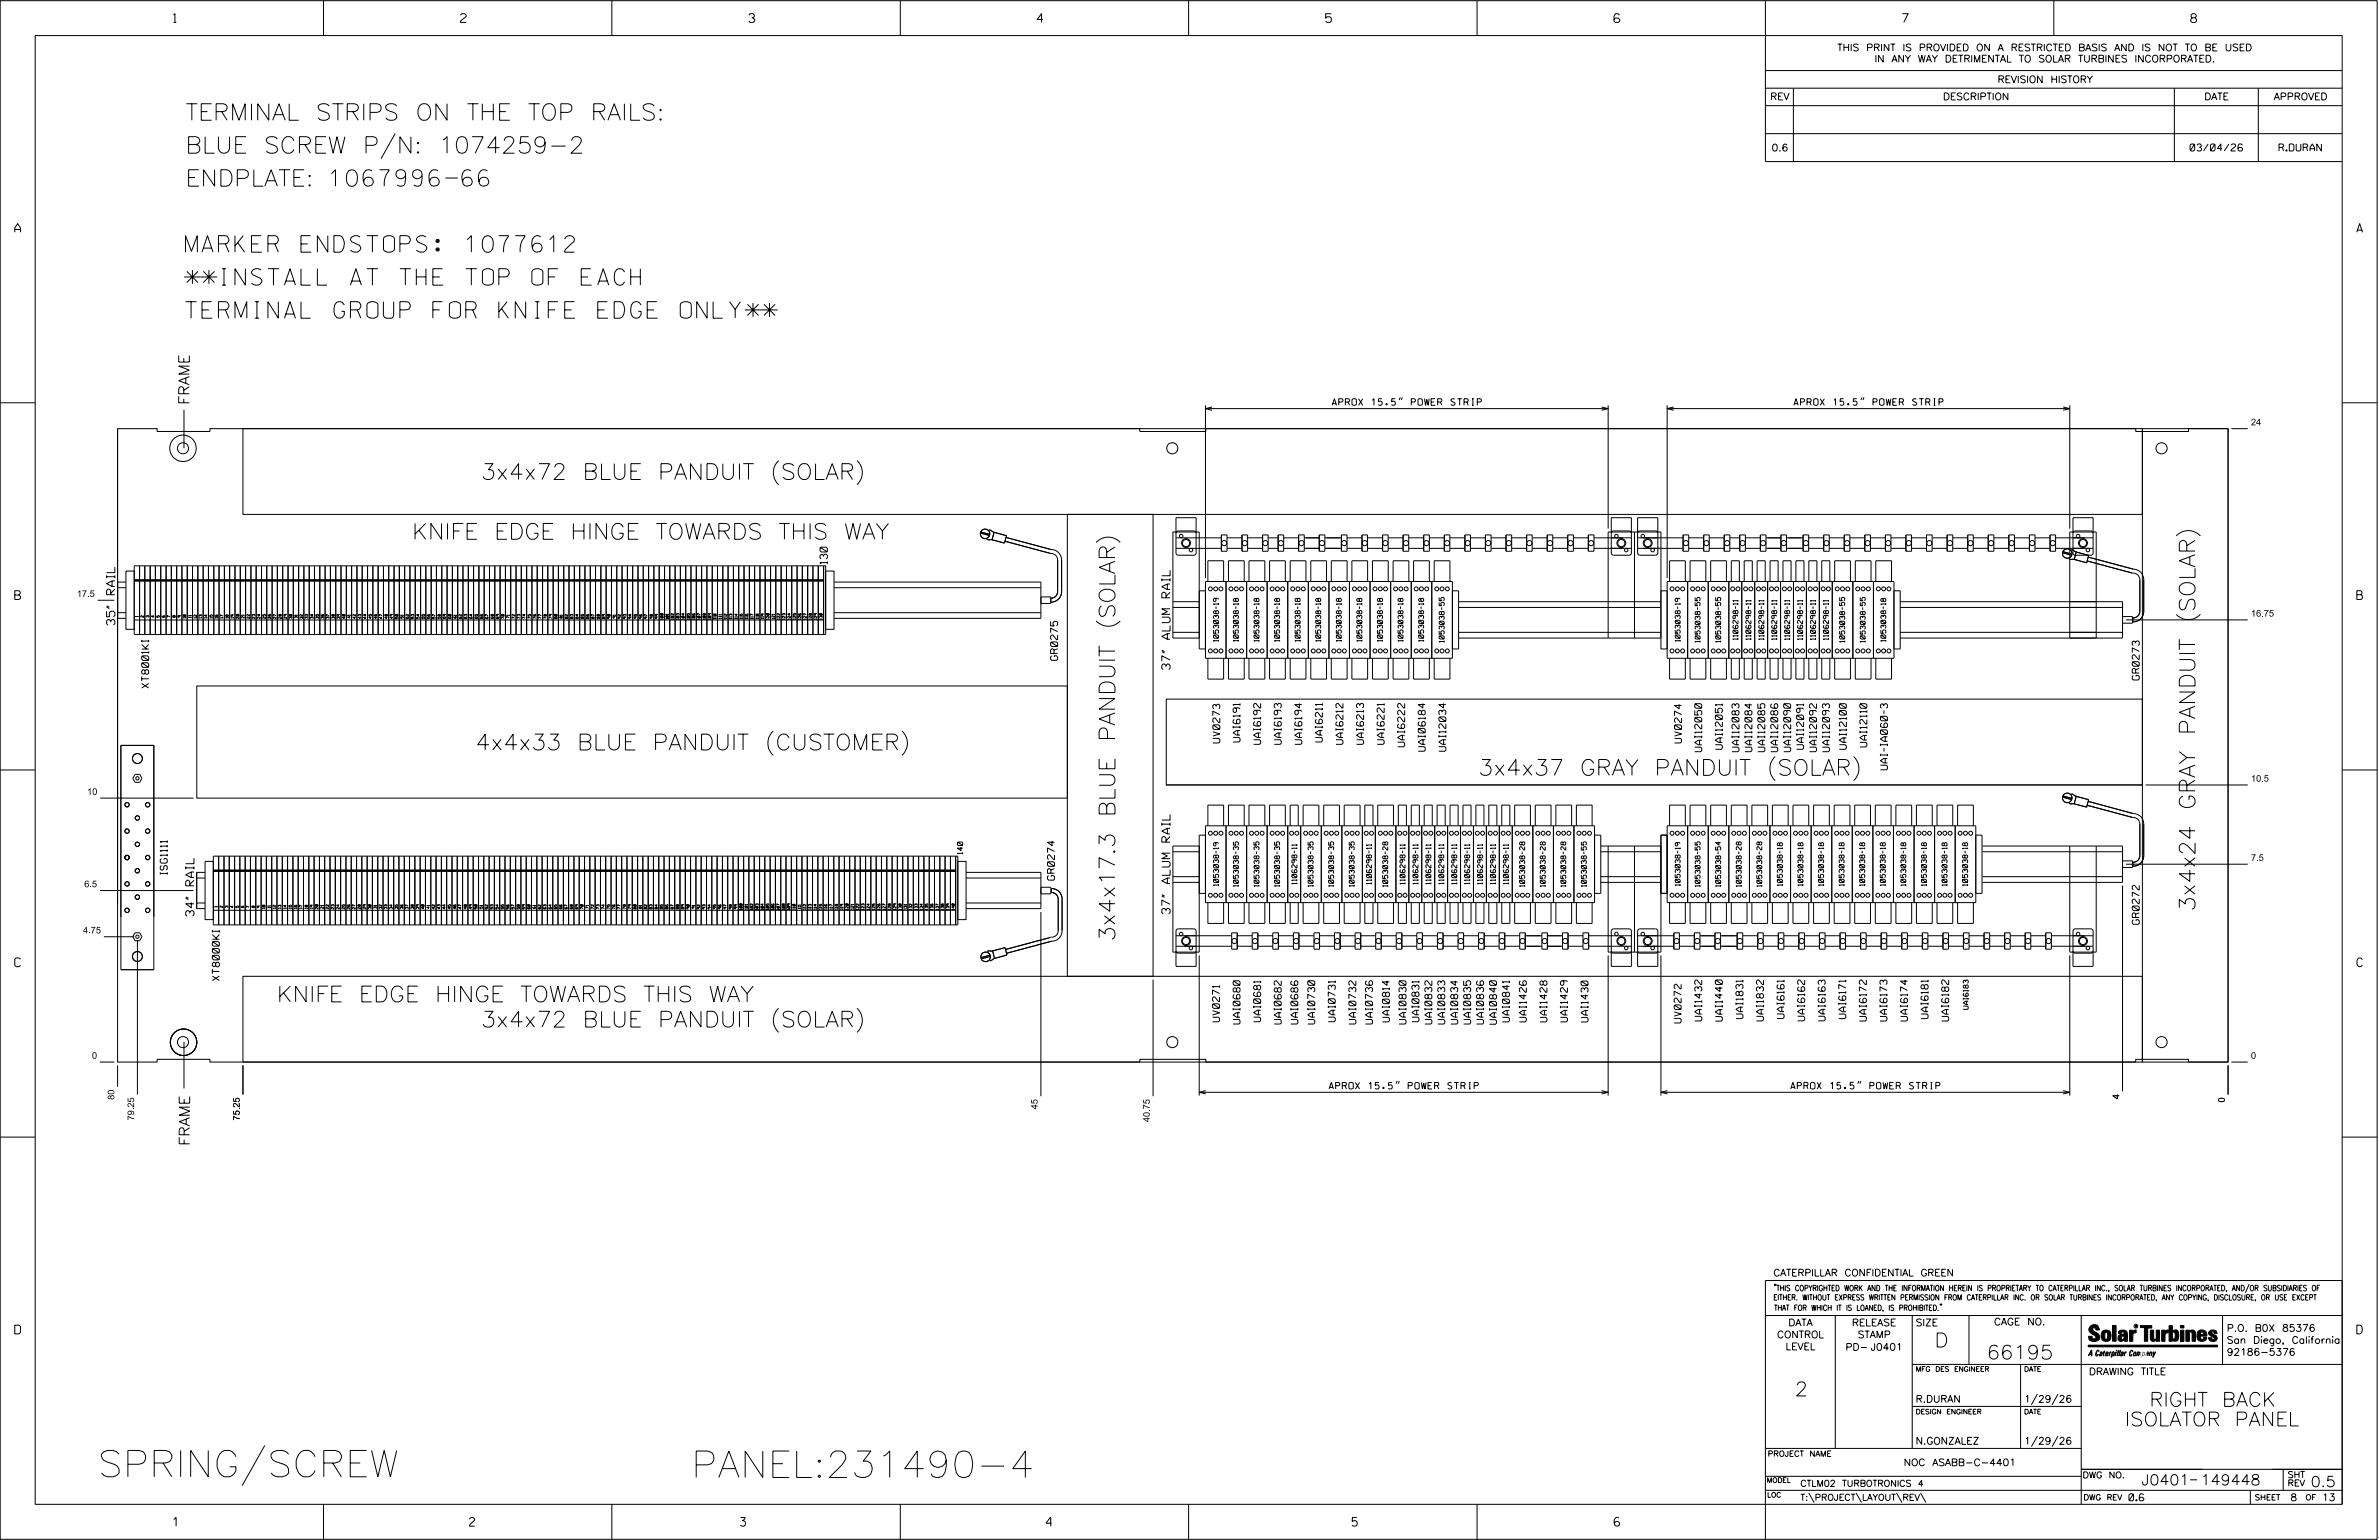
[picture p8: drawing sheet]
<svg xmlns="http://www.w3.org/2000/svg" width="864mm" height="559mm" viewBox="0 0 864 559" stroke-linecap="round" stroke-linejoin="round" font-family="sans-serif">
<defs><g id="words">
<g font-size="9.6">
<text x="35.5" y="535.9">SPRING/SCREW</text>
<text x="250.9" y="536.1">PANEL:231490-4</text>
</g>
<g font-size="6">
<text x="67.4" y="43.6">TERMINAL STRIPS ON THE TOP RAILS:</text>
<text x="67.4" y="55.6">BLUE SCREW P/N: 1074259-2</text>
<text x="67.4" y="67.6">ENDPLATE:1067996-66</text>
<text x="67.4" y="91.5">MARKER ENDSTOPS: 1077612</text>
<text x="67.4" y="103.5">**INSTALL AT THE TOP OF EACH</text>
<text x="67.4" y="115.5">TERMINAL GROUP FOR KNIFE EDGE ONLY**</text>
</g>
<g font-size="5.7">
<text x="174.6" y="174">3x4x72 BLUE PANDUIT (SOLAR)</text>
<text x="149.6" y="195.7">KNIFE EDGE HINGE TOWARDS THIS WAY</text>
<text x="172.6" y="272.1">4x4x33 BLUE PANDUIT (CUSTOMER)</text>
<text x="536.6" y="281.3">3x4x37 GRAY PANDUIT (SOLAR)</text>
<text x="796.8" y="330.7" transform="rotate(-90 796.8 330.7)">3x4x24 GRAY PANDUIT (SOLAR)</text>
<text x="404.7" y="341.6" transform="rotate(-90 404.7 341.6)">3x4x17.3 BLUE PANDUIT (SOLAR)</text>
<text x="100.5" y="363.6">KNIFE EDGE HINGE TOWARDS THIS WAY</text>
<text x="174.6" y="372.7">3x4x72 BLUE PANDUIT (SOLAR)</text>
</g>
<g font-size="5.1">
<text x="702.3" y="488.8">D</text>
<text x="721.2" y="493.2">66195</text>
<text x="651.5" y="506.5">2</text>
<text x="780.3" y="510.3">RIGHT BACK</text>
<text x="771.3" y="517.4">ISOLATOR PANEL</text>
</g>
<g font-size="3.8">
<text x="68.7" y="146.9" transform="rotate(-90 68.7 146.9)">FRAME</text>
<text x="68.9" y="415.8" transform="rotate(-90 68.9 415.8)">FRAME</text>
<text x="777.4" y="538.9">J0401</text>
<text x="798.8" y="538.9">149448</text>
<text x="838.8" y="539.5">0.5</text>
</g>
<g font-size="3.2">
<text x="63" y="8.2">1</text>
<text x="167.2" y="8.2">2</text>
<text x="271.8" y="8.2">3</text>
<text x="376.5" y="8.2">4</text>
<text x="481.2" y="8.2">5</text>
<text x="690.6" y="8.2">7</text>
<text x="795.3" y="8.2">8</text>
<text x="5.4" y="84.3">A</text>
<text x="855.5" y="84.3">A</text>
<text x="5.4" y="217.5">B</text>
<text x="855.6" y="217.5">B</text>
<text x="5.4" y="350.8">C</text>
<text x="855.6" y="350.8">C</text>
<text x="5.4" y="484">D</text>
<text x="855.6" y="484">D</text>
<text x="62.8" y="553.8">1</text>
<text x="170.4" y="553.8">2</text>
<text x="268.8" y="553.8">3</text>
<text x="379.8" y="553.8">4</text>
<text x="490.8" y="553.8">5</text>
<text x="585.9" y="553.8">6</text>
</g>
<g font-size="3">
<text x="41.7" y="226.8" transform="rotate(-90 41.7 226.8)">35&quot; RAIL</text>
<text x="424.8" y="243" transform="rotate(-90 424.8 243)">37&quot; ALUM RAIL</text>
<text x="70.4" y="332.4" transform="rotate(-90 70.4 332.4)">34&quot; RAIL</text>
<text x="424.8" y="331.6" transform="rotate(-90 424.8 331.6)">37&quot; ALUM RAIL</text>
</g>
<text font-size="2.7" x="300.4" y="204.6" transform="rotate(-90 300.4 204.6)">130</text>
<g font-size="2.5">
<text x="666.9" y="18.5">THIS PRINT IS PROVIDED ON A RESTRICTED BASIS AND IS NOT TO BE USED</text>
<text x="680.5" y="22.6">IN ANY WAY DETRIMENTAL TO SOLAR TURBINES INCORPORATED.</text>
<text x="725.1" y="30">REVISION HISTORY</text>
<text x="642.6" y="36.3">REV</text>
<text x="705.3" y="36.3">DESCRIPTION</text>
<text x="800.2" y="36.3">DATE</text>
<text x="825.4" y="36.3">APPROVED</text>
<text x="643.1" y="54.8">0.6</text>
<text x="795" y="54.8">03/04/26</text>
<text x="827.3" y="54.8">R.DURAN</text>
<text x="383.9" y="239.6" transform="rotate(-90 383.9 239.6)">GR0275</text>
<text x="54" y="249.7" transform="rotate(-90 54 249.7)">XT8001KI</text>
<text x="776.6" y="246.7" transform="rotate(-90 776.6 246.7)">GR0273</text>
<text x="442.8" y="269.6" transform="rotate(-90 442.8 269.6)">UV0273</text>
<text x="450.2" y="269.2" transform="rotate(-90 450.2 269.2)">UAI6191</text>
<text x="480" y="269.2" transform="rotate(-90 480 269.2)">UAI6211</text>
<text x="610.4" y="269.6" transform="rotate(-90 610.4 269.6)">UV0274</text>
<text x="457.6" y="270.1" transform="rotate(-90 457.6 270.1)">UAI6192</text>
<text x="465.1" y="270.1" transform="rotate(-90 465.1 270.1)">UAI6193</text>
<text x="472.6" y="270.1" transform="rotate(-90 472.6 270.1)">UAI6194</text>
<text x="487.5" y="270.1" transform="rotate(-90 487.5 270.1)">UAI6212</text>
<text x="495" y="270.1" transform="rotate(-90 495 270.1)">UAI6213</text>
<text x="502.4" y="270.1" transform="rotate(-90 502.4 270.1)">UAI6221</text>
<text x="509.9" y="271" transform="rotate(-90 509.9 271)">UAI6222</text>
<text x="517.4" y="272.6" transform="rotate(-90 517.4 272.6)">UAI06184</text>
<text x="524.9" y="272.6" transform="rotate(-90 524.9 272.6)">UAI12034</text>
<text x="617.8" y="272.8" transform="rotate(-90 617.8 272.8)">UAI12050</text>
<text x="625.2" y="271.9" transform="rotate(-90 625.2 271.9)">UAI12051</text>
<text x="631.3" y="272.8" transform="rotate(-90 631.3 272.8)">UAI12083</text>
<text x="635.9" y="272.8" transform="rotate(-90 635.9 272.8)">UAI12084</text>
<text x="640.6" y="272.8" transform="rotate(-90 640.6 272.8)">UAI12085</text>
<text x="645.3" y="272.8" transform="rotate(-90 645.3 272.8)">UAI12086</text>
<text x="650" y="272.8" transform="rotate(-90 650 272.8)">UAI12090</text>
<text x="654.7" y="271.9" transform="rotate(-90 654.7 271.9)">UAI12091</text>
<text x="659.4" y="272.8" transform="rotate(-90 659.4 272.8)">UAI12092</text>
<text x="664.1" y="272.8" transform="rotate(-90 664.1 272.8)">UAI12093</text>
<text x="670.2" y="271.9" transform="rotate(-90 670.2 271.9)">UAI12100</text>
<text x="677.7" y="271" transform="rotate(-90 677.7 271)">UAI12110</text>
<text x="685.2" y="279.3" transform="rotate(-90 685.2 279.3)">UAI-IA060-3</text>
<text x="60.7" y="317.3" transform="rotate(-90 60.7 317.3)">ISG1111</text>
<text x="382.8" y="319.4" transform="rotate(-90 382.8 319.4)">GR0274</text>
<text x="776.6" y="335.4" transform="rotate(-90 776.6 335.4)">GR0272</text>
<text x="79.6" y="355.8" transform="rotate(-90 79.6 355.8)">XT8000KI</text>
<text x="442.7" y="370.8" transform="rotate(-90 442.7 370.8)">UV0271</text>
<text x="450.2" y="371.6" transform="rotate(-90 450.2 371.6)">UAI0680</text>
<text x="457.6" y="370.7" transform="rotate(-90 457.6 370.7)">UAI0681</text>
<text x="465.1" y="371.6" transform="rotate(-90 465.1 371.6)">UAI0682</text>
<text x="471.1" y="371.6" transform="rotate(-90 471.1 371.6)">UAI0686</text>
<text x="477.3" y="371.6" transform="rotate(-90 477.3 371.6)">UAI0730</text>
<text x="484.7" y="370.7" transform="rotate(-90 484.7 370.7)">UAI0731</text>
<text x="492.2" y="371.6" transform="rotate(-90 492.2 371.6)">UAI0732</text>
<text x="498.2" y="371.6" transform="rotate(-90 498.2 371.6)">UAI0736</text>
<text x="504.4" y="370.8" transform="rotate(-90 504.4 370.8)">UAI0814</text>
<text x="510.4" y="371.6" transform="rotate(-90 510.4 371.6)">UAI0830</text>
<text x="515.1" y="370.7" transform="rotate(-90 515.1 370.7)">UAI0831</text>
<text x="519.8" y="371.6" transform="rotate(-90 519.8 371.6)">UAI0832</text>
<text x="524.5" y="371.6" transform="rotate(-90 524.5 371.6)">UAI0833</text>
<text x="529.2" y="371.6" transform="rotate(-90 529.2 371.6)">UAI0834</text>
<text x="533.9" y="371.6" transform="rotate(-90 533.9 371.6)">UAI0835</text>
<text x="538.6" y="371.6" transform="rotate(-90 538.6 371.6)">UAI0836</text>
<text x="543.2" y="371.7" transform="rotate(-90 543.2 371.7)">UAI0840</text>
<text x="547.9" y="370.8" transform="rotate(-90 547.9 370.8)">UAI0841</text>
<text x="554.1" y="370.8" transform="rotate(-90 554.1 370.8)">UAI1426</text>
<text x="561.5" y="370.8" transform="rotate(-90 561.5 370.8)">UAI1428</text>
<text x="569" y="370.8" transform="rotate(-90 569 370.8)">UAI1429</text>
<text x="576.5" y="370.8" transform="rotate(-90 576.5 370.8)">UAI1430</text>
<text x="610.3" y="371.2" transform="rotate(-90 610.3 371.2)">UV0272</text>
<text x="617.8" y="370.5" transform="rotate(-90 617.8 370.5)">UAI1432</text>
<text x="625.2" y="370.5" transform="rotate(-90 625.2 370.5)">UAI1440</text>
<text x="632.7" y="369.6" transform="rotate(-90 632.7 369.6)">UAI1831</text>
<text x="640.2" y="370.5" transform="rotate(-90 640.2 370.5)">UAI1832</text>
<text x="647.6" y="369.6" transform="rotate(-90 647.6 369.6)">UAI6161</text>
<text x="655.1" y="370.4" transform="rotate(-90 655.1 370.4)">UAI6162</text>
<text x="662.6" y="370.4" transform="rotate(-90 662.6 370.4)">UAI6163</text>
<text x="670" y="369.6" transform="rotate(-90 670 369.6)">UAI6171</text>
<text x="677.5" y="370.5" transform="rotate(-90 677.5 370.5)">UAI6172</text>
<text x="685" y="370.5" transform="rotate(-90 685 370.5)">UAI6173</text>
<text x="692.4" y="370.5" transform="rotate(-90 692.4 370.5)">UAI6174</text>
<text x="699.9" y="369.6" transform="rotate(-90 699.9 369.6)">UAI6181</text>
<text x="707.4" y="370.5" transform="rotate(-90 707.4 370.5)">UAI6182</text>
<text x="643.8" y="463">CATERPILLAR CONFIDENTIAL GREEN</text>
<text x="645.1" y="485.5">CONTROL</text>
<text x="649.2" y="481.1">DATA</text>
<text x="672.3" y="481.1">RELEASE</text>
<text x="674.4" y="485.5">STAMP</text>
<text x="695.4" y="481.1">SIZE</text>
<text x="723.8" y="480.8">CAGE NO.</text>
<text x="808.4" y="483.1">P.O. B0X 85376</text>
<text x="648.2" y="489.8">LEVEL</text>
<text x="669.9" y="490">PD- J0401</text>
<text x="808.4" y="487.5">San Diego, California</text>
<text x="808.4" y="491.8">92186-5376</text>
<text x="758.3" y="498.9">DRAWING TITLE</text>
<text x="695.4" y="508.9">R.DURAN</text>
<text x="734.8" y="508.9">1/29/26</text>
<text x="695.4" y="524.1">N.GONZALEZ</text>
<text x="734.8" y="524.1">1/29/26</text>
<text x="691.1" y="531.9">NOC ASABB-C-4401</text>
<text x="772.8" y="544.6">0.6</text>
<text x="831.4" y="544.6">8</text>
<text x="842.9" y="544.6">13</text>
</g>
<g font-size="2.4">
<text x="483.6" y="147.1">APROX 15.5&quot; POWER STRIP</text>
<text x="651.2" y="147.1">APROX 15.5&quot; POWER STRIP</text>
<text x="817.1" y="154.3">24</text>
<text x="27.9" y="216.6">17.5</text>
<text x="817.1" y="223.7">16.75</text>
<text x="817.1" y="283.6">10.5</text>
<text x="31.6" y="288.4">10</text>
<text x="817.1" y="312.4">7.5</text>
<text x="30.6" y="321.9">6.5</text>
<text x="30.1" y="338.7">4.75</text>
<text x="33.4" y="384.2">0</text>
<text x="817.1" y="384.2">0</text>
<text x="482.5" y="395.2">APROX 15.5&quot; POWER STRIP</text>
<text x="650" y="395.2">APROX 15.5&quot; POWER STRIP</text>
<text x="41.5" y="399.1" transform="rotate(-90 41.5 399.1)">80</text>
<text x="769.3" y="398.8" transform="rotate(-90 769.3 398.8)">4</text>
<text x="807.6" y="400" transform="rotate(-90 807.6 400)">0</text>
<text x="48.7" y="406.6" transform="rotate(-90 48.7 406.6)">79.25</text>
<text x="87" y="406.6" transform="rotate(-90 87 406.6)">75.25</text>
<text x="376.7" y="402.5" transform="rotate(-90 376.7 402.5)">45</text>
<text x="417.4" y="407.2" transform="rotate(-90 417.4 407.2)">40.75</text>
</g>
<g font-size="2.3">
<text x="653.5" y="539.4">CTLM02 TURBOTRONICS 4</text>
<text x="756" y="536.3">DWG NO.</text>
<text x="830.4" y="539.3">REV</text>
<text x="830.4" y="536.2">SHT</text>
<text x="653.5" y="544.5">T:\PROJECT\LAYOUT\REV\</text>
</g>
<g font-size="2">
<text x="643.8" y="468.4">&quot;THIS COPYRIGHTED WORK AND THE INFORMATION HEREIN IS PROPRIETARY TO CATERPILLAR INC., SOLAR TURBINES INCORPORATED, AND/OR SUBSIDIARIES OF</text>
<text x="643.8" y="471.8">EITHER. WITHOUT EXPRESS WRITTEN PERMISSION FROM CATERPILLAR INC. OR SOLAR TURBINES INCORPORATED, ANY COPYING, DISCLOSURE, OR USE EXCEPT</text>
<text x="644" y="475.6">THAT FOR WHICH IT IS LOANED, IS PROHIBITED.&quot;</text>
<text x="641.7" y="528.5">PROJECT NAME</text>
<text x="756.3" y="544.3">DWG REV</text>
<text x="818.5" y="544.3">SHEET</text>
<text x="836.9" y="544.3">OF</text>
</g>
<text font-size="1.9" x="349.5" y="309.9" transform="rotate(-90 349.5 309.9)">140</text>
<g font-size="1.8">
<text x="442.3" y="232.8" transform="rotate(-90 442.3 232.8)">1053038-19</text>
<text x="449.6" y="232.8" transform="rotate(-90 449.6 232.8)">1053038-18</text>
<text x="457" y="232.8" transform="rotate(-90 457 232.8)">1053038-18</text>
<text x="464.5" y="232.8" transform="rotate(-90 464.5 232.8)">1053038-18</text>
<text x="472" y="232.8" transform="rotate(-90 472 232.8)">1053038-18</text>
<text x="479.4" y="232.8" transform="rotate(-90 479.4 232.8)">1053038-18</text>
<text x="486.9" y="232.8" transform="rotate(-90 486.9 232.8)">1053038-18</text>
<text x="494.4" y="232.8" transform="rotate(-90 494.4 232.8)">1053038-18</text>
<text x="501.9" y="232.8" transform="rotate(-90 501.9 232.8)">1053038-18</text>
<text x="509.3" y="232.8" transform="rotate(-90 509.3 232.8)">1053038-18</text>
<text x="516.8" y="232.8" transform="rotate(-90 516.8 232.8)">1053038-18</text>
<text x="524.3" y="233.1" transform="rotate(-90 524.3 233.1)">1053038-55</text>
<text x="609.9" y="232.8" transform="rotate(-90 609.9 232.8)">1053038-19</text>
<text x="617.2" y="233.1" transform="rotate(-90 617.2 233.1)">1053038-55</text>
<text x="624.6" y="233.1" transform="rotate(-90 624.6 233.1)">1053038-55</text>
<text x="630.9" y="232.2" transform="rotate(-90 630.9 232.2)">1106298-11</text>
<text x="635.6" y="232.2" transform="rotate(-90 635.6 232.2)">1106298-11</text>
<text x="640.3" y="232.2" transform="rotate(-90 640.3 232.2)">1106298-11</text>
<text x="645" y="232.2" transform="rotate(-90 645 232.2)">1106298-11</text>
<text x="649.7" y="232.2" transform="rotate(-90 649.7 232.2)">1106298-11</text>
<text x="654.4" y="232.2" transform="rotate(-90 654.4 232.2)">1106298-11</text>
<text x="659" y="232.2" transform="rotate(-90 659 232.2)">1106298-11</text>
<text x="663.7" y="232.2" transform="rotate(-90 663.7 232.2)">1106298-11</text>
<text x="669.6" y="233.1" transform="rotate(-90 669.6 233.1)">1053038-55</text>
<text x="677.1" y="233.1" transform="rotate(-90 677.1 233.1)">1053038-55</text>
<text x="684.6" y="232.8" transform="rotate(-90 684.6 232.8)">1053038-18</text>
<text x="442.3" y="321.4" transform="rotate(-90 442.3 321.4)">1053038-19</text>
<text x="449.6" y="321.7" transform="rotate(-90 449.6 321.7)">1053038-35</text>
<text x="457" y="321.7" transform="rotate(-90 457 321.7)">1053038-35</text>
<text x="464.5" y="321.7" transform="rotate(-90 464.5 321.7)">1053038-35</text>
<text x="470.8" y="320.8" transform="rotate(-90 470.8 320.8)">1106298-11</text>
<text x="476.7" y="321.7" transform="rotate(-90 476.7 321.7)">1053038-35</text>
<text x="484.1" y="321.7" transform="rotate(-90 484.1 321.7)">1053038-35</text>
<text x="491.6" y="321.7" transform="rotate(-90 491.6 321.7)">1053038-35</text>
<text x="497.9" y="320.8" transform="rotate(-90 497.9 320.8)">1106298-11</text>
<text x="503.8" y="321.7" transform="rotate(-90 503.8 321.7)">1053038-28</text>
<text x="510" y="320.8" transform="rotate(-90 510 320.8)">1106298-11</text>
<text x="514.7" y="320.8" transform="rotate(-90 514.7 320.8)">1106298-11</text>
<text x="519.4" y="320.8" transform="rotate(-90 519.4 320.8)">1106298-11</text>
<text x="524.1" y="320.8" transform="rotate(-90 524.1 320.8)">1106298-11</text>
<text x="528.8" y="320.8" transform="rotate(-90 528.8 320.8)">1106298-11</text>
<text x="533.5" y="320.8" transform="rotate(-90 533.5 320.8)">1106298-11</text>
<text x="538.2" y="320.8" transform="rotate(-90 538.2 320.8)">1106298-11</text>
<text x="542.9" y="320.8" transform="rotate(-90 542.9 320.8)">1106298-11</text>
<text x="547.6" y="320.8" transform="rotate(-90 547.6 320.8)">1106298-11</text>
<text x="553.5" y="321.7" transform="rotate(-90 553.5 321.7)">1053038-28</text>
<text x="560.9" y="321.7" transform="rotate(-90 560.9 321.7)">1053038-28</text>
<text x="568.4" y="321.7" transform="rotate(-90 568.4 321.7)">1053038-28</text>
<text x="575.9" y="321.7" transform="rotate(-90 575.9 321.7)">1053038-55</text>
<text x="609.9" y="321.4" transform="rotate(-90 609.9 321.4)">1053038-19</text>
<text x="617.2" y="321.7" transform="rotate(-90 617.2 321.7)">1053038-55</text>
<text x="624.6" y="321.7" transform="rotate(-90 624.6 321.7)">1053038-54</text>
<text x="632.1" y="321.7" transform="rotate(-90 632.1 321.7)">1053038-28</text>
<text x="639.6" y="321.7" transform="rotate(-90 639.6 321.7)">1053038-28</text>
<text x="647" y="321.4" transform="rotate(-90 647 321.4)">1053038-18</text>
<text x="654.5" y="321.4" transform="rotate(-90 654.5 321.4)">1053038-18</text>
<text x="662" y="321.4" transform="rotate(-90 662 321.4)">1053038-18</text>
<text x="669.4" y="321.4" transform="rotate(-90 669.4 321.4)">1053038-18</text>
<text x="676.9" y="321.4" transform="rotate(-90 676.9 321.4)">1053038-18</text>
<text x="684.4" y="321.4" transform="rotate(-90 684.4 321.4)">1053038-18</text>
<text x="691.8" y="321.4" transform="rotate(-90 691.8 321.4)">1053038-18</text>
<text x="699.3" y="321.4" transform="rotate(-90 699.3 321.4)">1053038-18</text>
<text x="706.8" y="321.4" transform="rotate(-90 706.8 321.4)">1053038-18</text>
<text x="714.3" y="321.4" transform="rotate(-90 714.3 321.4)">1053038-18</text>
<text x="714.5" y="366.3" transform="rotate(-90 714.5 366.3)">UAI6183</text>
<text x="695.4" y="497.6">MFG DES ENGINEER</text>
<text x="734.8" y="497.6">DATE</text>
<text x="695.4" y="513.1">DESIGN ENGINEER</text>
<text x="734.8" y="513.1">DATE</text>
<text x="641.3" y="538">MODEL</text>
<text x="641.5" y="543.3">LOC</text>
</g>
<g font-size="1">
<text x="50.2" y="223.9" transform="rotate(-90 50.2 223.9)">1</text>
<text x="52.1" y="224" transform="rotate(-90 52.1 224)">2</text>
<text x="54" y="224" transform="rotate(-90 54 224)">3</text>
<text x="55.9" y="224" transform="rotate(-90 55.9 224)">4</text>
<text x="57.9" y="224" transform="rotate(-90 57.9 224)">5</text>
<text x="59.8" y="224" transform="rotate(-90 59.8 224)">6</text>
<text x="61.7" y="224" transform="rotate(-90 61.7 224)">7</text>
<text x="63.6" y="224" transform="rotate(-90 63.6 224)">8</text>
<text x="65.6" y="224" transform="rotate(-90 65.6 224)">9</text>
<text x="67.5" y="224.3" transform="rotate(-90 67.5 224.3)">10</text>
<text x="69.4" y="224.2" transform="rotate(-90 69.4 224.2)">11</text>
<text x="71.3" y="224.3" transform="rotate(-90 71.3 224.3)">12</text>
<text x="73.3" y="224.3" transform="rotate(-90 73.3 224.3)">13</text>
<text x="75.2" y="224.3" transform="rotate(-90 75.2 224.3)">14</text>
<text x="77.1" y="224.3" transform="rotate(-90 77.1 224.3)">15</text>
<text x="79" y="224.3" transform="rotate(-90 79 224.3)">16</text>
<text x="81" y="224.3" transform="rotate(-90 81 224.3)">17</text>
<text x="82.9" y="224.3" transform="rotate(-90 82.9 224.3)">18</text>
<text x="84.8" y="224.3" transform="rotate(-90 84.8 224.3)">19</text>
<text x="86.7" y="224.5" transform="rotate(-90 86.7 224.5)">20</text>
<text x="88.7" y="224.3" transform="rotate(-90 88.7 224.3)">21</text>
<text x="90.6" y="224.5" transform="rotate(-90 90.6 224.5)">22</text>
<text x="92.5" y="224.5" transform="rotate(-90 92.5 224.5)">23</text>
<text x="94.4" y="224.5" transform="rotate(-90 94.4 224.5)">24</text>
<text x="96.4" y="224.5" transform="rotate(-90 96.4 224.5)">25</text>
<text x="98.3" y="224.5" transform="rotate(-90 98.3 224.5)">26</text>
<text x="100.2" y="224.5" transform="rotate(-90 100.2 224.5)">27</text>
<text x="102.1" y="224.5" transform="rotate(-90 102.1 224.5)">28</text>
<text x="104.1" y="224.5" transform="rotate(-90 104.1 224.5)">29</text>
<text x="106" y="224.5" transform="rotate(-90 106 224.5)">30</text>
<text x="107.9" y="224.3" transform="rotate(-90 107.9 224.3)">31</text>
<text x="109.8" y="224.5" transform="rotate(-90 109.8 224.5)">32</text>
<text x="111.8" y="224.5" transform="rotate(-90 111.8 224.5)">33</text>
<text x="113.7" y="224.5" transform="rotate(-90 113.7 224.5)">34</text>
<text x="115.6" y="224.5" transform="rotate(-90 115.6 224.5)">35</text>
<text x="117.5" y="224.5" transform="rotate(-90 117.5 224.5)">36</text>
<text x="119.5" y="224.5" transform="rotate(-90 119.5 224.5)">37</text>
<text x="121.4" y="224.5" transform="rotate(-90 121.4 224.5)">38</text>
<text x="123.3" y="224.5" transform="rotate(-90 123.3 224.5)">39</text>
<text x="125.2" y="224.5" transform="rotate(-90 125.2 224.5)">40</text>
<text x="127.2" y="224.3" transform="rotate(-90 127.2 224.3)">41</text>
<text x="129.1" y="224.5" transform="rotate(-90 129.1 224.5)">42</text>
<text x="131" y="224.5" transform="rotate(-90 131 224.5)">43</text>
<text x="132.9" y="224.5" transform="rotate(-90 132.9 224.5)">44</text>
<text x="134.9" y="224.5" transform="rotate(-90 134.9 224.5)">45</text>
<text x="136.8" y="224.5" transform="rotate(-90 136.8 224.5)">46</text>
<text x="138.7" y="224.5" transform="rotate(-90 138.7 224.5)">47</text>
<text x="140.6" y="224.5" transform="rotate(-90 140.6 224.5)">48</text>
<text x="142.6" y="224.5" transform="rotate(-90 142.6 224.5)">49</text>
<text x="144.5" y="224.5" transform="rotate(-90 144.5 224.5)">50</text>
<text x="146.4" y="224.3" transform="rotate(-90 146.4 224.3)">51</text>
<text x="148.3" y="224.5" transform="rotate(-90 148.3 224.5)">52</text>
<text x="150.3" y="224.5" transform="rotate(-90 150.3 224.5)">53</text>
<text x="152.2" y="224.5" transform="rotate(-90 152.2 224.5)">54</text>
<text x="154.1" y="224.5" transform="rotate(-90 154.1 224.5)">55</text>
<text x="156" y="224.5" transform="rotate(-90 156 224.5)">56</text>
<text x="158" y="224.5" transform="rotate(-90 158 224.5)">57</text>
<text x="159.9" y="224.5" transform="rotate(-90 159.9 224.5)">58</text>
<text x="161.8" y="224.5" transform="rotate(-90 161.8 224.5)">59</text>
<text x="163.7" y="224.5" transform="rotate(-90 163.7 224.5)">60</text>
<text x="165.7" y="224.3" transform="rotate(-90 165.7 224.3)">61</text>
<text x="167.6" y="224.5" transform="rotate(-90 167.6 224.5)">62</text>
<text x="169.5" y="224.5" transform="rotate(-90 169.5 224.5)">63</text>
<text x="171.4" y="224.5" transform="rotate(-90 171.4 224.5)">64</text>
<text x="173.4" y="224.5" transform="rotate(-90 173.4 224.5)">65</text>
<text x="175.3" y="224.5" transform="rotate(-90 175.3 224.5)">66</text>
<text x="177.2" y="224.5" transform="rotate(-90 177.2 224.5)">67</text>
<text x="179.1" y="224.5" transform="rotate(-90 179.1 224.5)">68</text>
<text x="181.1" y="224.5" transform="rotate(-90 181.1 224.5)">69</text>
<text x="183" y="224.5" transform="rotate(-90 183 224.5)">70</text>
<text x="184.9" y="224.3" transform="rotate(-90 184.9 224.3)">71</text>
<text x="186.8" y="224.5" transform="rotate(-90 186.8 224.5)">72</text>
<text x="188.8" y="224.5" transform="rotate(-90 188.8 224.5)">73</text>
<text x="190.7" y="224.5" transform="rotate(-90 190.7 224.5)">74</text>
<text x="192.6" y="224.5" transform="rotate(-90 192.6 224.5)">75</text>
<text x="194.5" y="224.5" transform="rotate(-90 194.5 224.5)">76</text>
<text x="196.5" y="224.5" transform="rotate(-90 196.5 224.5)">77</text>
<text x="198.4" y="224.5" transform="rotate(-90 198.4 224.5)">78</text>
<text x="200.3" y="224.5" transform="rotate(-90 200.3 224.5)">79</text>
<text x="202.2" y="224.5" transform="rotate(-90 202.2 224.5)">80</text>
<text x="204.2" y="224.3" transform="rotate(-90 204.2 224.3)">81</text>
<text x="206.1" y="224.5" transform="rotate(-90 206.1 224.5)">82</text>
<text x="208" y="224.5" transform="rotate(-90 208 224.5)">83</text>
<text x="209.9" y="224.5" transform="rotate(-90 209.9 224.5)">84</text>
<text x="211.9" y="224.5" transform="rotate(-90 211.9 224.5)">85</text>
<text x="213.8" y="224.5" transform="rotate(-90 213.8 224.5)">86</text>
<text x="215.7" y="224.5" transform="rotate(-90 215.7 224.5)">87</text>
<text x="217.6" y="224.5" transform="rotate(-90 217.6 224.5)">88</text>
<text x="219.6" y="224.5" transform="rotate(-90 219.6 224.5)">89</text>
<text x="221.5" y="224.5" transform="rotate(-90 221.5 224.5)">90</text>
<text x="223.4" y="224.3" transform="rotate(-90 223.4 224.3)">91</text>
<text x="225.3" y="224.5" transform="rotate(-90 225.3 224.5)">92</text>
<text x="227.3" y="224.5" transform="rotate(-90 227.3 224.5)">93</text>
<text x="229.2" y="224.5" transform="rotate(-90 229.2 224.5)">94</text>
<text x="231.1" y="224.5" transform="rotate(-90 231.1 224.5)">95</text>
<text x="235" y="224.5" transform="rotate(-90 235 224.5)">97</text>
<text x="236.9" y="224.5" transform="rotate(-90 236.9 224.5)">98</text>
<text x="238.8" y="224.5" transform="rotate(-90 238.8 224.5)">99</text>
<text x="240.7" y="224.8" transform="rotate(-90 240.7 224.8)">100</text>
<text x="242.7" y="224.6" transform="rotate(-90 242.7 224.6)">101</text>
<text x="244.6" y="224.8" transform="rotate(-90 244.6 224.8)">102</text>
<text x="246.5" y="224.8" transform="rotate(-90 246.5 224.8)">103</text>
<text x="248.4" y="224.8" transform="rotate(-90 248.4 224.8)">104</text>
<text x="250.4" y="224.8" transform="rotate(-90 250.4 224.8)">105</text>
<text x="252.3" y="224.8" transform="rotate(-90 252.3 224.8)">106</text>
<text x="254.2" y="224.8" transform="rotate(-90 254.2 224.8)">107</text>
<text x="256.1" y="224.8" transform="rotate(-90 256.1 224.8)">108</text>
<text x="258.1" y="224.8" transform="rotate(-90 258.1 224.8)">109</text>
<text x="260" y="224.6" transform="rotate(-90 260 224.6)">110</text>
<text x="261.9" y="224.5" transform="rotate(-90 261.9 224.5)">111</text>
<text x="263.8" y="224.6" transform="rotate(-90 263.8 224.6)">112</text>
<text x="265.8" y="224.6" transform="rotate(-90 265.8 224.6)">113</text>
<text x="267.7" y="224.6" transform="rotate(-90 267.7 224.6)">114</text>
<text x="269.6" y="224.6" transform="rotate(-90 269.6 224.6)">115</text>
<text x="271.5" y="224.6" transform="rotate(-90 271.5 224.6)">116</text>
<text x="273.5" y="224.6" transform="rotate(-90 273.5 224.6)">117</text>
<text x="275.4" y="224.6" transform="rotate(-90 275.4 224.6)">118</text>
<text x="277.3" y="224.6" transform="rotate(-90 277.3 224.6)">119</text>
<text x="279.2" y="224.8" transform="rotate(-90 279.2 224.8)">120</text>
<text x="281.2" y="224.6" transform="rotate(-90 281.2 224.6)">121</text>
<text x="283.1" y="224.8" transform="rotate(-90 283.1 224.8)">122</text>
<text x="285" y="224.8" transform="rotate(-90 285 224.8)">123</text>
<text x="286.9" y="224.8" transform="rotate(-90 286.9 224.8)">124</text>
<text x="288.9" y="224.8" transform="rotate(-90 288.9 224.8)">125</text>
<text x="290.8" y="224.8" transform="rotate(-90 290.8 224.8)">126</text>
<text x="292.7" y="224.8" transform="rotate(-90 292.7 224.8)">127</text>
<text x="294.6" y="224.8" transform="rotate(-90 294.6 224.8)">128</text>
<text x="296.6" y="224.8" transform="rotate(-90 296.6 224.8)">129</text>
<text x="298.5" y="224.8" transform="rotate(-90 298.5 224.8)">130</text>
<text x="78.9" y="329.2" transform="rotate(-90 78.9 329.2)">1</text>
<text x="80.8" y="329.4" transform="rotate(-90 80.8 329.4)">2</text>
<text x="82.7" y="329.4" transform="rotate(-90 82.7 329.4)">3</text>
<text x="84.7" y="329.4" transform="rotate(-90 84.7 329.4)">4</text>
<text x="86.6" y="329.4" transform="rotate(-90 86.6 329.4)">5</text>
<text x="88.5" y="329.4" transform="rotate(-90 88.5 329.4)">6</text>
<text x="90.4" y="329.4" transform="rotate(-90 90.4 329.4)">7</text>
<text x="92.4" y="329.4" transform="rotate(-90 92.4 329.4)">8</text>
<text x="94.3" y="329.4" transform="rotate(-90 94.3 329.4)">9</text>
<text x="96.2" y="329.7" transform="rotate(-90 96.2 329.7)">10</text>
<text x="98.1" y="329.5" transform="rotate(-90 98.1 329.5)">11</text>
<text x="100.1" y="329.7" transform="rotate(-90 100.1 329.7)">12</text>
<text x="102" y="329.7" transform="rotate(-90 102 329.7)">13</text>
<text x="103.9" y="329.7" transform="rotate(-90 103.9 329.7)">14</text>
<text x="105.8" y="329.7" transform="rotate(-90 105.8 329.7)">15</text>
<text x="107.8" y="329.7" transform="rotate(-90 107.8 329.7)">16</text>
<text x="109.7" y="329.7" transform="rotate(-90 109.7 329.7)">17</text>
<text x="111.6" y="329.7" transform="rotate(-90 111.6 329.7)">18</text>
<text x="113.5" y="329.7" transform="rotate(-90 113.5 329.7)">19</text>
<text x="115.5" y="329.8" transform="rotate(-90 115.5 329.8)">20</text>
<text x="117.4" y="329.7" transform="rotate(-90 117.4 329.7)">21</text>
<text x="119.3" y="329.8" transform="rotate(-90 119.3 329.8)">22</text>
<text x="121.2" y="329.8" transform="rotate(-90 121.2 329.8)">23</text>
<text x="123.2" y="329.8" transform="rotate(-90 123.2 329.8)">24</text>
<text x="125.1" y="329.8" transform="rotate(-90 125.1 329.8)">25</text>
<text x="127" y="329.8" transform="rotate(-90 127 329.8)">26</text>
<text x="128.9" y="329.8" transform="rotate(-90 128.9 329.8)">27</text>
<text x="130.9" y="329.8" transform="rotate(-90 130.9 329.8)">28</text>
<text x="132.8" y="329.8" transform="rotate(-90 132.8 329.8)">29</text>
<text x="134.7" y="329.8" transform="rotate(-90 134.7 329.8)">30</text>
<text x="136.6" y="329.7" transform="rotate(-90 136.6 329.7)">31</text>
<text x="138.6" y="329.8" transform="rotate(-90 138.6 329.8)">32</text>
<text x="140.5" y="329.8" transform="rotate(-90 140.5 329.8)">33</text>
<text x="142.4" y="329.8" transform="rotate(-90 142.4 329.8)">34</text>
<text x="144.3" y="329.8" transform="rotate(-90 144.3 329.8)">35</text>
<text x="146.3" y="329.8" transform="rotate(-90 146.3 329.8)">36</text>
<text x="148.2" y="329.8" transform="rotate(-90 148.2 329.8)">37</text>
<text x="150.1" y="329.8" transform="rotate(-90 150.1 329.8)">38</text>
<text x="152" y="329.8" transform="rotate(-90 152 329.8)">39</text>
<text x="154" y="329.8" transform="rotate(-90 154 329.8)">40</text>
<text x="155.9" y="329.7" transform="rotate(-90 155.9 329.7)">41</text>
<text x="157.8" y="329.8" transform="rotate(-90 157.8 329.8)">42</text>
<text x="159.7" y="329.8" transform="rotate(-90 159.7 329.8)">43</text>
<text x="161.7" y="329.8" transform="rotate(-90 161.7 329.8)">44</text>
<text x="163.6" y="329.8" transform="rotate(-90 163.6 329.8)">45</text>
<text x="165.5" y="329.8" transform="rotate(-90 165.5 329.8)">46</text>
<text x="167.4" y="329.8" transform="rotate(-90 167.4 329.8)">47</text>
<text x="169.4" y="329.8" transform="rotate(-90 169.4 329.8)">48</text>
<text x="171.3" y="329.8" transform="rotate(-90 171.3 329.8)">49</text>
<text x="173.2" y="329.8" transform="rotate(-90 173.2 329.8)">50</text>
<text x="175.1" y="329.7" transform="rotate(-90 175.1 329.7)">51</text>
<text x="177.1" y="329.8" transform="rotate(-90 177.1 329.8)">52</text>
<text x="179" y="329.8" transform="rotate(-90 179 329.8)">53</text>
<text x="180.9" y="329.8" transform="rotate(-90 180.9 329.8)">54</text>
<text x="182.8" y="329.8" transform="rotate(-90 182.8 329.8)">55</text>
<text x="184.8" y="329.8" transform="rotate(-90 184.8 329.8)">56</text>
<text x="186.7" y="329.8" transform="rotate(-90 186.7 329.8)">57</text>
<text x="188.6" y="329.8" transform="rotate(-90 188.6 329.8)">58</text>
<text x="190.5" y="329.8" transform="rotate(-90 190.5 329.8)">59</text>
<text x="192.5" y="329.8" transform="rotate(-90 192.5 329.8)">60</text>
<text x="194.4" y="329.7" transform="rotate(-90 194.4 329.7)">61</text>
<text x="196.3" y="329.8" transform="rotate(-90 196.3 329.8)">62</text>
<text x="198.2" y="329.8" transform="rotate(-90 198.2 329.8)">63</text>
<text x="200.2" y="329.8" transform="rotate(-90 200.2 329.8)">64</text>
<text x="202.1" y="329.8" transform="rotate(-90 202.1 329.8)">65</text>
<text x="204" y="329.8" transform="rotate(-90 204 329.8)">66</text>
<text x="207.9" y="329.8" transform="rotate(-90 207.9 329.8)">68</text>
<text x="209.8" y="329.8" transform="rotate(-90 209.8 329.8)">69</text>
<text x="211.7" y="329.8" transform="rotate(-90 211.7 329.8)">70</text>
<text x="213.6" y="329.7" transform="rotate(-90 213.6 329.7)">71</text>
<text x="215.6" y="329.8" transform="rotate(-90 215.6 329.8)">72</text>
<text x="217.5" y="329.8" transform="rotate(-90 217.5 329.8)">73</text>
<text x="219.4" y="329.8" transform="rotate(-90 219.4 329.8)">74</text>
<text x="221.3" y="329.8" transform="rotate(-90 221.3 329.8)">75</text>
<text x="225.2" y="329.8" transform="rotate(-90 225.2 329.8)">77</text>
<text x="227.1" y="329.8" transform="rotate(-90 227.1 329.8)">78</text>
<text x="229" y="329.8" transform="rotate(-90 229 329.8)">79</text>
<text x="231" y="329.8" transform="rotate(-90 231 329.8)">80</text>
<text x="232.9" y="329.7" transform="rotate(-90 232.9 329.7)">81</text>
<text x="234.8" y="329.8" transform="rotate(-90 234.8 329.8)">82</text>
<text x="236.7" y="329.8" transform="rotate(-90 236.7 329.8)">83</text>
<text x="238.7" y="329.8" transform="rotate(-90 238.7 329.8)">84</text>
<text x="240.6" y="329.8" transform="rotate(-90 240.6 329.8)">85</text>
<text x="242.5" y="329.8" transform="rotate(-90 242.5 329.8)">86</text>
<text x="244.4" y="329.8" transform="rotate(-90 244.4 329.8)">87</text>
<text x="246.4" y="329.8" transform="rotate(-90 246.4 329.8)">88</text>
<text x="248.3" y="329.8" transform="rotate(-90 248.3 329.8)">89</text>
<text x="250.2" y="329.8" transform="rotate(-90 250.2 329.8)">90</text>
<text x="252.1" y="329.7" transform="rotate(-90 252.1 329.7)">91</text>
<text x="254.1" y="329.8" transform="rotate(-90 254.1 329.8)">92</text>
<text x="256" y="329.8" transform="rotate(-90 256 329.8)">93</text>
<text x="257.9" y="329.8" transform="rotate(-90 257.9 329.8)">94</text>
<text x="259.8" y="329.8" transform="rotate(-90 259.8 329.8)">95</text>
<text x="261.8" y="329.8" transform="rotate(-90 261.8 329.8)">96</text>
<text x="263.7" y="329.8" transform="rotate(-90 263.7 329.8)">97</text>
<text x="265.6" y="329.8" transform="rotate(-90 265.6 329.8)">98</text>
<text x="271.4" y="330" transform="rotate(-90 271.4 330)">101</text>
<text x="288.7" y="330" transform="rotate(-90 288.7 330)">110</text>
<text x="290.6" y="329.8" transform="rotate(-90 290.6 329.8)">111</text>
<text x="292.6" y="330" transform="rotate(-90 292.6 330)">112</text>
<text x="294.5" y="330" transform="rotate(-90 294.5 330)">113</text>
<text x="296.4" y="330" transform="rotate(-90 296.4 330)">114</text>
<text x="298.3" y="330" transform="rotate(-90 298.3 330)">115</text>
<text x="300.3" y="330" transform="rotate(-90 300.3 330)">116</text>
<text x="302.2" y="330" transform="rotate(-90 302.2 330)">117</text>
<text x="304.1" y="330" transform="rotate(-90 304.1 330)">118</text>
<text x="306" y="330" transform="rotate(-90 306 330)">119</text>
<text x="309.9" y="330" transform="rotate(-90 309.9 330)">121</text>
<text x="329.1" y="330" transform="rotate(-90 329.1 330)">131</text>
<text x="269.5" y="330.1" transform="rotate(-90 269.5 330.1)">100</text>
<text x="273.3" y="330.1" transform="rotate(-90 273.3 330.1)">102</text>
<text x="275.2" y="330.1" transform="rotate(-90 275.2 330.1)">103</text>
<text x="277.2" y="330.1" transform="rotate(-90 277.2 330.1)">104</text>
<text x="279.1" y="330.1" transform="rotate(-90 279.1 330.1)">105</text>
<text x="281" y="330.1" transform="rotate(-90 281 330.1)">106</text>
<text x="282.9" y="330.1" transform="rotate(-90 282.9 330.1)">107</text>
<text x="284.9" y="330.1" transform="rotate(-90 284.9 330.1)">108</text>
<text x="286.8" y="330.1" transform="rotate(-90 286.8 330.1)">109</text>
<text x="308" y="330.1" transform="rotate(-90 308 330.1)">120</text>
<text x="311.8" y="330.1" transform="rotate(-90 311.8 330.1)">122</text>
<text x="313.7" y="330.1" transform="rotate(-90 313.7 330.1)">123</text>
<text x="315.7" y="330.1" transform="rotate(-90 315.7 330.1)">124</text>
<text x="317.6" y="330.1" transform="rotate(-90 317.6 330.1)">125</text>
<text x="319.5" y="330.1" transform="rotate(-90 319.5 330.1)">126</text>
<text x="321.4" y="330.1" transform="rotate(-90 321.4 330.1)">127</text>
<text x="323.4" y="330.1" transform="rotate(-90 323.4 330.1)">128</text>
<text x="325.3" y="330.1" transform="rotate(-90 325.3 330.1)">129</text>
<text x="327.2" y="330.1" transform="rotate(-90 327.2 330.1)">130</text>
<text x="331.1" y="330.1" transform="rotate(-90 331.1 330.1)">132</text>
<text x="333" y="330.1" transform="rotate(-90 333 330.1)">133</text>
<text x="334.9" y="330.1" transform="rotate(-90 334.9 330.1)">134</text>
<text x="336.8" y="330.1" transform="rotate(-90 336.8 330.1)">135</text>
<text x="338.8" y="330.1" transform="rotate(-90 338.8 330.1)">136</text>
<text x="340.7" y="330.1" transform="rotate(-90 340.7 330.1)">137</text>
<text x="342.6" y="330.1" transform="rotate(-90 342.6 330.1)">138</text>
<text x="344.5" y="330.1" transform="rotate(-90 344.5 330.1)">139</text>
<text x="346.5" y="330.1" transform="rotate(-90 346.5 330.1)">140</text>
</g>
<text font-size=".9" x="775.1" y="481.7">R</text>
</g></defs>
<g fill="none" stroke="#000" stroke-width=".36">
<path d="M.1 .2h862.8v558.4h-862.8zM12.8 12.9h837.4v533h-837.4zM117.4 .2v12.7M222.1 .2v12.7M326.8 .2v12.7M431.5 .2v12.7M536.2 .2v12.7M587.9 5.5l-.5-.5h-1l-.5 1v1.7l.5 .4h1l.6-.4v-.6l-.6-.5h-1l-.5 .5M640.9 .2v58.4h209.3M745.6 .2v12.7M640.9 25.6h209.3M640.9 32h209.3"/>
<path d="M640.9 38.3h209.3M651 32v26.6M789.3 32v26.6M819.8 32v26.6M143.4 48.5l-5.1 9.1M640.9 48.5h209.3M.1 146.2h12.7M42.7 155.5v172.4M42.7 155.5h14.3v1.1h19.2v-1.1h337.6v1.1h23.9v-1.1h337.6v1.1h19.2v-1.1h14.3v229.9h-14.3v-1h-19.2v1h-337.6v-1h-23.9v1h-337.6v-1h-19.2v1h-14.3zM66.8 148.7v13.9M88.2 155.5h689.5v31.2h-689.5zM437.6 147.1v62.7"/>
<path d="M437.6 148.3h146.2M440 147.7l-2.4 .6 2.4 .6M508.3 144.2l-.4 .9M509.1 144.2l-.4 .9M581.4 147.7l2.4 .6-2.4 .6M583.8 147.1v44.7M605.2 147.1v62.7M605.2 148.3h146.1M607.6 147.7l-2.4 .6 2.4 .6M675.9 144.2l-.4 .9M676.7 144.2l-.4 .9M748.9 147.7l2.4 .6-2.4 .6"/>
<path d="M751.3 147.1v44.7M777.7 155.5h31.1v229.9h-31.1zM810 155.5h5.9M850.2 146.2h12.7M282.6 167.1a5.9 5.9 0 0 0 0 8.8M311.1 167.1a5.9 5.9 0 0 1 0 8.8M355.9 193.4l3.3 .9M356 193l3.3 .9M358.2 195.7l2.1 .2M359.1 192.3l1.9 .9M360.9 193.1l4.5 1.3-.8 2.7-4.5-1.2zM364.8 196.4l16.4 4.4a2.53 2.53 0 0 1 2.7 2.4v11.5a2.41 2.41 0 0 1-2.4 2.4"/>
<path d="M365.2 195l16.3 4.4a3.9 3.9 0 0 1 3.9 3.8v11.5a3.9 3.9 0 0 1-3.9 3.8M387.5 186.7h31.1v167.6h-31.1zM397.9 196.8a5.9 5.9 0 0 1 8.7 0M426.9 187.9h7.3v12.8l-.5 .7-6 .1-.7-.5zM426.9 195.2h16.4M426.9 199h16.4M426.9 193.5l.2-.6 .6-.2h5.7l.6 .2 .2 .6M443.4 194.1h2v5.9h-2zM445.4 195.2h5.4M445.4 199h5.4M450.8 194.1h2.1v5.9h-2.1zM452.9 195.2h5.4"/>
<path d="M452.9 199h5.4M458.3 194.1h2v5.9h-2zM460.3 195.2h3.7M460.3 199h3.7M464 194.1h2v5.9h-2zM466 195.2h5.4M466 199h5.4M471.4 194.1h2.1v5.9h-2.1zM473.5 195.2h5.4M473.5 199h5.4M478.9 194.1h2v5.9h-2zM480.9 195.2h6"/>
<path d="M480.9 199h6M486.9 194.1h2.1v5.9h-2.1zM489 195.2h5.4M489 199h5.4M494.4 194.1h2v5.9h-2zM496.4 195.2h5.5M496.4 199h5.5M501.9 194.1h2v5.9h-2zM503.9 195.2h5.4M503.9 199h5.4M509.3 194.1h2.1v5.9h-2.1zM511.4 195.2h5.4"/>
<path d="M511.4 199h5.4M516.8 194.1h2.1v5.9h-2.1zM518.9 195.2h5.4M518.9 199h5.4M524.3 194.1h2v5.9h-2zM526.3 195.2h5.5M526.3 199h5.5M531.8 194.1h2v5.9h-2zM533.8 195.2h5.4M533.8 199h5.4M539.2 194.1h2.1v5.9h-2.1zM541.3 195.2h5.4"/>
<path d="M541.3 199h5.4M546.7 194.1h2v5.9h-2zM548.7 195.2h5.5M548.7 199h5.5M554.2 194.1h2v5.9h-2zM556.2 195.2h5.5M556.2 199h5.5M561.7 194.1h2v5.9h-2zM563.7 195.2h5.4M563.7 199h5.4M569.1 194.1h2v5.9h-2zM571.1 195.2h5.5"/>
<path d="M571.1 199h5.5M576.6 194.1h2v5.9h-2zM578.6 195.2h13.6M578.6 199h13.6M584.9 187.9h7.3v12.8l-.5 .7-6 .1-.7-.5zM584.9 193.5l.2-.6 .6-.2h5.7l.6 .2 .2 .6M593.3 193v38.5M594.5 187.9h7.3v12.8l-.5 .7-6 .1-.8-.5zM594.5 195.2h16.4M594.5 199h16.4M594.5 193.5l.2-.6 .6-.2h5.7l.6 .2 .2 .6M611 194.1h2v5.9h-2z"/>
<path d="M613 195.2h5.5M613 199h5.5M618.5 194.1h2v5.9h-2zM620.5 195.2h5.4M620.5 199h5.4M625.9 194.1h2v5.9h-2zM627.9 195.2h3.6M627.9 199h3.6M631.5 194.1h2.1v5.9h-2.1zM633.6 195.2h5.4M633.6 199h5.4M639 194.1h2.1v5.9h-2.1z"/>
<path d="M641.1 195.2h5.4M641.1 199h5.4M646.5 194.1h2v5.9h-2zM648.5 195.2h6M648.5 199h6M654.5 194.1h2.1v5.9h-2.1zM656.6 195.2h5.4M656.6 199h5.4M662 194.1h2v5.9h-2zM664 195.2h5.5M664 199h5.5M669.5 194.1h2v5.9h-2z"/>
<path d="M671.5 195.2h5.4M671.5 199h5.4M676.9 194.1h2.1v5.9h-2.1zM679 195.2h5.4M679 199h5.4M684.4 194.1h2v5.9h-2zM686.4 195.2h5.5M686.4 199h5.5M691.9 194.1h2v5.9h-2zM693.9 195.2h5.4M693.9 199h5.4M699.3 194.1h2.1v5.9h-2.1z"/>
<path d="M701.4 195.2h5.4M701.4 199h5.4M706.8 194.1h2.1v5.9h-2.1zM708.9 195.2h5.4M708.9 199h5.4M714.3 194.1h2v5.9h-2zM716.3 195.2h5.4M716.3 199h5.4M721.7 194.1h2.1v5.9h-2.1zM723.8 195.2h5.4M723.8 199h5.4M729.2 194.1h2.1v5.9h-2.1z"/>
<path d="M731.3 195.2h5.4M731.3 199h5.4M736.7 194.1h2v5.9h-2zM738.7 195.2h5.5M738.7 199h5.5M744.2 194.1h2v5.9h-2zM746.2 195.2h13.6M746.2 199h13.6M751.9 199.4l2 .9M752.5 193.5l.2-.6 .6-.2h5.7l.6 .2 .2 .6M752.5 187.9h7.3v12.8l-.5 .7-6 .1-.7-.5zM790 194.5a5.9 5.9 0 0 1 8.8 0"/>
<path d="M35.5 217.8h6M42.7 211.2h3M42.7 213.3h3M45.7 207.2h3v21.2h-3zM50.7 205.3v25M52.6 205.3v25h-3.9v-25h251v25h-245.2v-25M56.4 205.3v25M58.3 205.3v25M60.3 205.3v25M62.2 205.3v25M64.1 205.3v25M66 205.3v25"/>
<path d="M68 205.3v25M69.9 205.3v25M71.8 205.3v25M73.7 205.3v25M73.8 205.3v25M75.7 205.3v25M77.6 205.3v25M79.5 205.3v25M81.5 205.3v25M83.4 205.3v25M85.3 205.3v25M87.2 205.3v25"/>
<path d="M89.1 205.3v25M91.1 205.3v25M93 205.3v25M94.9 205.3v25M96.8 205.3v25M98.8 205.3v25M100.7 205.3v25M102.6 205.3v25M104.6 205.3v25M106.5 205.3v25M108.4 205.3v25M110.3 205.3v25"/>
<path d="M112.3 205.3v25M114.2 205.3v25M116.1 205.3v25M118 205.3v25M119.9 205.3v25M121.9 205.3v25M123.8 205.3v25M125.7 205.3v25M127.6 205.3v25M129.6 205.3v25M131.5 205.3v25M133.4 205.3v25"/>
<path d="M135.4 205.3v25M137.3 205.3v25M139.2 205.3v25M141.1 205.3v25M143.1 205.3v25M145 205.3v25M146.9 205.3v25M148.8 205.3v25M150.7 205.3v25M152.7 205.3v25M154.6 205.3v25M156.5 205.3v25"/>
<path d="M158.4 205.3v25M160.4 205.3v25M162.3 205.3v25M164.2 205.3v25M166.2 205.3v25M168.1 205.3v25M170 205.3v25M171.9 205.3v25M173.8 205.3v25M175.8 205.3v25M177.7 205.3v25M179.6 205.3v25"/>
<path d="M181.5 205.3v25M183.5 205.3v25M185.4 205.3v25M187.3 205.3v25M189.2 205.3v25M191.2 205.3v25M193.1 205.3v25M195 205.3v25M197 205.3v25M198.9 205.3v25M200.8 205.3v25M202.7 205.3v25"/>
<path d="M204.6 205.3v25M206.6 205.3v25M208.5 205.3v25M210.4 205.3v25M212.3 205.3v25M214.3 205.3v25M216.2 205.3v25M218.1 205.3v25M220 205.3v25M222 205.3v25M223.9 205.3v25M225.8 205.3v25"/>
<path d="M227.8 205.3v25M229.7 205.3v25M231.6 205.3v25M233.5 205.3v25M235.4 205.3v25M237.3 205.3v25M237.4 205.3v25M239.3 205.3v25M241.2 205.3v25M243.1 205.3v25M245.1 205.3v25M247 205.3v25"/>
<path d="M248.9 205.3v25M250.8 205.3v25M252.8 205.3v25M254.7 205.3v25M256.6 205.3v25M258.6 205.3v25M260.5 205.3v25M262.4 205.3v25M264.3 205.3v25M266.2 205.3v25M268.1 205.3v25M270.1 205.3v25"/>
<path d="M272 205.3v25M273.9 205.3v25M275.9 205.3v25M277.8 205.3v25M279.7 205.3v25M281.6 205.3v25M283.6 205.3v25M285.5 205.3v25M287.4 205.3v25M289.3 205.3v25M291.3 205.3v25M293.2 205.3v25"/>
<path d="M295.1 205.3v25M297 205.3v25M299 205.3v25M299.7 207.2h3.1v21.2h-3.1zM302.8 211.2h75.1v13.2h-75.1M302.8 213.3h75.1M377.9 216.6h3.6v2.4h-3.6M425.8 218.3h9.5M435.3 214.4h2.3M437.6 211h89.6v27.9h-89.6zM438.2 211h.1M438.5 211v-7.5h5.7v7.5"/>
<path d="M444.5 211h.1M445.1 211v27.9M445.6 211h.1M445.9 211v-7.5h5.8v7.5M452 211h.1M452.5 211v27.9M453.1 211h.1M453.4 211v-7.5h5.7v7.5M459.4 211h.1M460 211v27.9M460.6 211h.1M460.9 211v-7.5h5.7v7.5"/>
<path d="M466.9 211h.1M467.5 211v27.9M468 211h.1M468.3 211v-7.5h5.8v7.5M474.4 211h.1M474.9 211v27.9M475.5 211h.1M475.8 211v-7.5h5.7v7.5M481.8 211h.1M482.4 211v27.9M483 211h.1M483.3 211v-7.5h5.7v7.5"/>
<path d="M489.3 211h.1M489.9 211v27.9M490.4 211h.1M490.7 211v-7.5h5.8v7.5M496.8 211h.1M497.3 211v27.9M497.9 211h.1M498.2 211v-7.5h5.7v7.5M504.3 211h.1M504.8 211v27.9M505.4 211h.1M505.7 211v-7.5h5.7v7.5"/>
<path d="M511.7 211h.1M512.3 211v27.9M512.9 211h.1M513.2 211v-7.5h5.7v7.5M519.2 211h.1M519.7 211v27.9M520.3 211h.1M520.6 211v-7.5h5.7v7.5M526.7 211h.1M527.2 214.4h2.3v21.1h-2.3M529.6 218.3h73.3M602.9 214.4h2.3"/>
<path d="M605.2 211h82.3v27.9h-82.3zM605.7 211h.1M606.1 211v-7.5h5.7v7.5M612.1 211h.1M612.6 211v27.9M613.2 211h.1M613.5 211v-7.5h5.7v7.5M619.6 211h.1M620.1 211v27.9M620.7 211h.1M621 211v-7.5h5.7v7.5M627 211h.1"/>
<path d="M627.6 211v27.9M628.2 211h.1M628.5 211v-7.5h2.9v7.5M631.7 211h.1M632.3 211v27.9M632.8 211h.1M633.2 211v-7.5h2.9v7.5M636.4 211h.1M637 211v27.9M637.5 211h.1M637.9 211v-7.5h2.9v7.5M641.1 211h.1"/>
<path d="M641.7 211v27.9M642.2 211h.1M642.5 211v-7.5h3v7.5M645.8 211h.1M646.4 211v27.9M646.9 211h.1M647.2 211v-7.5h3v7.5M650.5 211h.1M651.1 211v27.9M651.6 211h.1M651.9 211v-7.5h3v7.5M655.2 211h.1"/>
<path d="M655.7 211v27.9M656.3 211h.1M656.6 211v-7.5h3v7.5M659.9 211h.1M660.4 211v27.9M661 211h.1M661.3 211v-7.5h2.9v7.5M664.6 211h.1M665.1 211v27.9M665.7 211h.1M666 211v-7.5h5.7v7.5M672 211h.1"/>
<path d="M672.6 211v27.9M673.2 211h.1M673.5 211v-7.5h5.7v7.5M679.5 211h.1M680.1 211v27.9M680.6 211h.1M680.9 211v-7.5h5.7v7.5M687 211h.1M687.5 214.4h2.3v21.1h-2.3M689.8 218.3h80.7v13.2h-80.7M748.7 200.6l3.4 .9M748.8 200.2l3.4 .8"/>
<path d="M751 202.8l2.1 .3M753.7 200.3l4.5 1.2-.7 2.7-4.5-1.2zM758 202.1l16.4 4.4a3.8 3.8 0 0 1 3.8 3.9v11.4a3.8 3.8 0 0 1-3.9 3.8v-1.4a2.41 2.41 0 0 0 2.5-2.4v-11.4a2.5 2.5 0 0 0-2.8-2.5l-16.3-4.3M42.7 222.3h3M42.7 224.4h3M48.7 225h250.3M232.2 223l-.1 .4 .3 .2h.5l.1-.5h-.4l.1 .5M232.4 223.9l.2 .4-.4 .2v-.6l.8 .1M302.8 222.3h75.1M397.9 225.3a5.9 5.9 0 0 0 8.7 0M425.8 229.4h9.5M425.8 220.4h9.5"/>
<path d="M435.3 231.5h-9.5v-38.5h9.5v42.5h2.3M438.5 238.9v7.5h5.7v-7.5M445.9 238.9v7.5h5.8v-7.5M453.4 238.9v7.5h5.7v-7.5M460.9 238.9v7.5h5.7v-7.5M468.3 238.9v7.5h5.8v-7.5M475.8 238.9v7.5h5.7v-7.5M483.3 238.9v7.5h5.7v-7.5M490.7 238.9v7.5h5.8v-7.5M498.2 238.9v7.5h5.7v-7.5M505.7 238.9v7.5h5.7v-7.5M513.2 238.9v7.5h5.7v-7.5"/>
<path d="M520.6 238.9v7.5h5.7v-7.5M529.6 231.5h73.3M529.6 229.4h73.3M529.6 220.4h73.3M583.8 231.5v-38.5h19.1v42.5h2.3M606.1 238.9v7.5h5.7v-7.5M613.5 238.9v7.5h5.7v-7.5M621 238.9v7.5h5.7v-7.5M628.5 238.9v7.5h2.9v-7.5M633.2 238.9v7.5h2.9v-7.5M637.9 238.9v7.5h2.9v-7.5M642.5 238.9v7.5h3v-7.5"/>
<path d="M647.2 238.9v7.5h3v-7.5M651.9 238.9v7.5h3v-7.5M656.6 238.9v7.5h3v-7.5M661.3 238.9v7.5h2.9v-7.5M666 238.9v7.5h5.7v-7.5M673.5 238.9v7.5h5.7v-7.5M680.9 238.9v7.5h5.7v-7.5M689.8 229.4h80.7M689.8 220.4h80.7M751.3 231.5v-38.5h9.6v38.5M770.5 223.7h3.6v2.4h-3.6M771.7 224.9h44.2"/>
<path d="M790 222.9a5.9 5.9 0 0 0 8.8 0M71.4 248.9h316.1v40.7h-316.1zM423.4 253.7h354.3v31.1h-354.3zM.1 279.4h12.7M43.9 270.5h11.9v81.4h-11.9zM280.7 265.3a5.9 5.9 0 0 0 0 8.7M327.4 265.3a5.9 5.9 0 0 1 0 8.7M644.4 274.5a5.9 5.9 0 0 0 0 8.7M672.9 274.5a5.9 5.9 0 0 1 0 8.7M850.2 279.4h12.7M36.4 289.6h33.8M49 281h1.7l.8 1.4-.8 1.5h-1.7l-.8-1.5z"/>
<path d="M423.4 284.8h354.3M437.6 299.6h141.2v27.9h-141.2zM438.2 299.6v.1M438.5 299.6v-7.5h5.7v7.5M444.5 299.6v.1M445.1 299.6v27.9M445.6 299.6v.1M445.9 299.6v-7.5h5.8v7.5M452 299.6v.1M452.5 299.6v27.9M453.1 299.6v.1M453.4 299.6v-7.5h5.7v7.5"/>
<path d="M459.4 299.6v.1M460 299.6v27.9M460.6 299.6v.1M460.9 299.6v-7.5h5.7v7.5M466.9 299.6v.1M467.5 299.6v27.9M468 299.6v.1M468.3 299.6v-7.5h3v7.5M471.6 299.6v.1M472.2 299.6v27.9M472.7 299.6v.1M473 299.6v-7.5h5.8v7.5"/>
<path d="M479.1 299.6v.1M479.6 299.6v27.9M480.2 299.6v.1M480.5 299.6v-7.5h5.7v7.5M486.5 299.6v.1M487.1 299.6v27.9M487.7 299.6v.1M488 299.6v-7.5h5.7v7.5M494 299.6v.1M494.6 299.6v27.9M495.1 299.6v.1M495.4 299.6v-7.5h3v7.5"/>
<path d="M498.7 299.6v.1M499.3 299.6v27.9M499.8 299.6v.1M500.1 299.6v-7.5h5.7v7.5M506.2 299.6v.1M506.7 299.6v27.9M507.3 299.6v.1M507.6 299.6v-7.5h2.9v7.5M510.9 299.6v.1M511.4 299.6v27.9M512 299.6v.1M512.3 299.6v-7.5h2.9v7.5"/>
<path d="M515.6 299.6v.1M516.1 299.6v27.9M516.7 299.6v.1M517 299.6v-7.5h2.9v7.5M520.2 299.6v.1M520.8 299.6v27.9M521.4 299.6v.1M521.7 299.6v-7.5h2.9v7.5M524.9 299.6v.1M525.5 299.6v27.9M526.1 299.6v.1M526.4 299.6v-7.5h2.9v7.5"/>
<path d="M529.6 299.6v.1M530.2 299.6v27.9M530.8 299.6v.1M531.1 299.6v-7.5h2.9v7.5M534.3 299.6v.1M534.9 299.6v27.9M535.5 299.6v.1M535.8 299.6v-7.5h2.9v7.5M539 299.6v.1M539.6 299.6v27.9M540.1 299.6v.1M540.5 299.6v-7.5h2.9v7.5"/>
<path d="M543.7 299.6v.1M544.3 299.6v27.9M544.8 299.6v.1M545.1 299.6v-7.5h3v7.5M548.4 299.6v.1M549 299.6v27.9M549.5 299.6v.1M549.8 299.6v-7.5h5.8v7.5M555.9 299.6v.1M556.4 299.6v27.9M557 299.6v.1M557.3 299.6v-7.5h5.7v7.5"/>
<path d="M563.3 299.6v.1M563.9 299.6v27.9M564.5 299.6v.1M564.8 299.6v-7.5h5.7v7.5M570.8 299.6v.1M571.4 299.6v27.9M571.9 299.6v.1M572.2 299.6v-7.5h5.8v7.5M578.3 299.6v.1M605.2 299.6h112v27.9h-112zM605.7 299.6v.1M606.1 299.6v-7.5h5.7v7.5"/>
<path d="M612.1 299.6v.1M612.6 299.6v27.9M613.2 299.6v.1M613.5 299.6v-7.5h5.7v7.5M619.6 299.6v.1M620.1 299.6v27.9M620.7 299.6v.1M621 299.6v-7.5h5.7v7.5M627 299.6v.1M627.6 299.6v27.9M628.2 299.6v.1M628.5 299.6v-7.5h5.7v7.5"/>
<path d="M634.5 299.6v.1M635.1 299.6v27.9M635.6 299.6v.1M636 299.6v-7.5h5.7v7.5M642 299.6v.1M642.5 299.6v27.9M643.1 299.6v.1M643.4 299.6v-7.5h5.7v7.5M649.4 299.6v.1M650 299.6v27.9M650.6 299.6v.1M650.9 299.6v-7.5h5.7v7.5"/>
<path d="M656.9 299.6v.1M657.5 299.6v27.9M658 299.6v.1M658.4 299.6v-7.5h5.7v7.5M664.4 299.6v.1M665 299.6v27.9M665.5 299.6v.1M665.8 299.6v-7.5h5.7v7.5M671.8 299.6v.1M672.4 299.6v27.9M673 299.6v.1M673.3 299.6v-7.5h5.7v7.5"/>
<path d="M679.3 299.6v.1M679.9 299.6v27.9M680.4 299.6v.1M680.8 299.6v-7.5h5.7v7.5M686.8 299.6v.1M687.4 299.6v27.9M687.9 299.6v.1M688.2 299.6v-7.5h5.7v7.5M694.3 299.6v.1M694.8 299.6v27.9M695.4 299.6v.1M695.7 299.6v-7.5h5.7v7.5"/>
<path d="M701.7 299.6v.1M702.3 299.6v27.9M702.9 299.6v.1M703.2 299.6v-7.5h5.7v7.5M709.2 299.6v.1M709.8 299.6v27.9M710.3 299.6v.1M710.6 299.6v-7.5h5.8v7.5M716.7 299.6v.1M748.7 289.2l3.4 .9M748.8 288.8l3.4 .9M751 291.5l2.1 .2"/>
<path d="M751.9 288.1l2 .9M753.7 289l4.5 1.2-.7 2.7-4.5-1.2zM758 290.8l16.4 4.4a3.7 3.7 0 0 1 3.8 3.8v11.5a3.8 3.8 0 0 1-3.9 3.8v-1.4a2.41 2.41 0 0 0 2.5-2.4v-11.5a2.5 2.5 0 0 0-2.8-2.4l-16.3-4.4M778.9 284.8h37M71.4 318.6h3M74.4 312.6h3v21.1h-3zM74.4 316.5h-3v13.2h3M79.4 310.7v24.9h268.3v-24.9h-270.3v24.9M81.3 310.7v24.9M83.2 310.7v24.9M85.2 310.7v24.9M87.1 310.7v24.9"/>
<path d="M89 310.7v24.9M90.9 310.7v24.9M92.9 310.7v24.9M94.8 310.7v24.9M96.7 310.7v24.9M98.6 310.7v24.9M100.5 310.7v24.9M102.5 310.7v24.9M104.4 310.7v24.9M106.3 310.7v24.9M108.2 310.7v24.9M110.2 310.7v24.9"/>
<path d="M112.1 310.7v24.9M114 310.7v24.9M116 310.7v24.9M117.9 310.7v24.9M119.8 310.7v24.9M121.7 310.7v24.9M123.6 310.7v24.9M125.6 310.7v24.9M127.5 310.7v24.9M129.4 310.7v24.9M131.3 310.7v24.9M133.3 310.7v24.9"/>
<path d="M135.2 310.7v24.9M137.1 310.7v24.9M139 310.7v24.9M141 310.7v24.9M142.9 310.7v24.9M144.8 310.7v24.9M146.8 310.7v24.9M148.7 310.7v24.9M150.6 310.7v24.9M152.5 310.7v24.9M154.4 310.7v24.9M156.4 310.7v24.9"/>
<path d="M158.3 310.7v24.9M160.2 310.7v24.9M162.1 310.7v24.9M164.1 310.7v24.9M166 310.7v24.9M167.9 310.7v24.9M169.9 310.7v24.9M171.8 310.7v24.9M173.7 310.7v24.9M175.6 310.7v24.9M177.6 310.7v24.9M179.5 310.7v24.9"/>
<path d="M181.4 310.7v24.9M183.3 310.7v24.9M185.2 310.7v24.9M187.2 310.7v24.9M189.1 310.7v24.9M191 310.7v24.9M192.9 310.7v24.9M194.9 310.7v24.9M196.8 310.7v24.9M198.7 310.7v24.9M200.7 310.7v24.9M202.6 310.7v24.9"/>
<path d="M204.5 310.7v24.9M206.4 310.7v24.9M208.4 310.7v24.9M210.3 310.7v24.9M212.2 310.7v24.9M214.1 310.7v24.9M216 310.7v24.9M218 310.7v24.9M219.9 310.7v24.9M221.8 310.7v24.9M223.7 310.7v24.9M225.7 310.7v24.9"/>
<path d="M227.6 310.7v24.9M229.5 310.7v24.9M231.5 310.7v24.9M233.4 310.7v24.9M235.3 310.7v24.9M237.2 310.7v24.9M239.1 310.7v24.9M241.1 310.7v24.9M243 310.7v24.9M244.9 310.7v24.9M246.8 310.7v24.9M248.8 310.7v24.9"/>
<path d="M250.7 310.7v24.9M252.6 310.7v24.9M254.5 310.7v24.9M256.5 310.7v24.9M258.4 310.7v24.9M260.3 310.7v24.9M262.3 310.7v24.9M264.2 310.7v24.9M266.1 310.7v24.9M268 310.7v24.9M269.9 310.7v24.9M271.9 310.7v24.9"/>
<path d="M273.8 310.7v24.9M275.7 310.7v24.9M277.6 310.7v24.9M279.6 310.7v24.9M281.5 310.7v24.9M283.4 310.7v24.9M285.3 310.7v24.9M287.3 310.7v24.9M289.2 310.7v24.9M291.1 310.7v24.9M293.1 310.7v24.9M295 310.7v24.9"/>
<path d="M296.9 310.7v24.9M298.8 310.7v24.9M300.7 310.7v24.9M302.6 310.7v24.9M304.6 310.7v24.9M306.5 310.7v24.9M308.4 310.7v24.9M310.4 310.7v24.9M312.3 310.7v24.9M314.2 310.7v24.9M316.1 310.7v24.9M318.1 310.7v24.9"/>
<path d="M320 310.7v24.9M321.9 310.7v24.9M323.8 310.7v24.9M325.8 310.7v24.9M327.7 310.7v24.9M329.6 310.7v24.9M331.5 310.7v24.9M333.4 310.7v24.9M333.5 310.7v24.9M335.4 310.7v24.9M337.3 310.7v24.9M339.2 310.7v24.9"/>
<path d="M341.2 310.7v24.9M343.1 310.7v24.9M345 310.7v24.9M346.9 310.7v24.9M347.7 312.6h3v21.1h-3zM350.7 316.5h27.2v13.2h-27.2M350.7 318.6h27.2M425.8 318.1h9.5M425.8 309.1h9.5M437.6 303h-2.3v42.5h-9.5v-38.5h9.5M578.8 303h2.3v21.2h-2.3M581.1 307h21.8"/>
<path d="M581.1 318.1h21.8M581.1 309.1h21.8M593.3 307v38.5M605.2 303h-2.3v42.5h-19.1v-38.5M717.2 303h2.3v21.2h-2.3M719.7 307h50.8v13.2h-50.8M719.7 318.1h50.8M719.7 309.1h50.8M751.3 307v38.5h9.6v-38.5M770.5 312.4h3.6v2.4h-3.6M771.7 313.6h44.2M36.3 323.1h33.9"/>
<path d="M37.7 339.9h11M49 338.5h1.7l.8 1.4-.8 1.4h-1.7l-.8-1.4zM71.4 327.7h3M77.4 330.3h269.5M205.1 329.2l-.1 .5 .3 .1h.5l.2-.4h-.5l.1 .4M206 328.8l-1-.5v.6M222.5 328.3l-.2 .5 .3 .1h.5l.2-.5h-.5l.1 .5M223.3 329.7l-1-.5v.6M266.9 329.2l.2 .5-.4 .1v-.6l.8 .2M266.9 328.3l.2 .5-.4 .1v-.6l.8 .1M350.7 327.7h27.2M377.9 330.9v66.9"/>
<path d="M377.9 321.9h3.6v2.4h-3.6M381.7 323.9v-1.5a3.8 3.8 0 0 1 3.9 3.8v11.5a3.8 3.8 0 0 1-3.9 3.8l-16.3 4.4M381.7 323.8h.1M381.7 323.8a2.41 2.41 0 0 1 2.4 2.4v11.5a2.5 2.5 0 0 1-2.7 2.4l-16.4 4.4M425.8 320.2h9.5M426.9 339.5h20.2M427.1 337.3l.6-.3h5.7l.7 .5 .1 13.2h-7.3v-12.8zM435.3 324.2h2.3M438.5 327.5v7.6h5.7v-7.6M445.9 327.5v7.6h5.8v-7.6M447.1 338.5h2v5.9h-2zM449.1 339.5h5.5"/>
<path d="M453.4 327.5v7.6h5.7v-7.6M454.6 338.5h2v5.9h-2zM456.6 339.5h5.4M460.9 327.5v7.6h5.7v-7.6M462 338.5h2.1v5.9h-2.1zM464.1 339.5h5.4M468.3 327.5v7.6h3v-7.6M469.5 338.5h2v5.9h-2zM471.5 339.5h5.5M473 327.5v7.6h5.8v-7.6M477 338.5h2v5.9h-2zM479 339.5h5.4"/>
<path d="M480.5 327.5v7.6h5.7v-7.6M484.4 338.5h2.1v5.9h-2.1zM486.5 339.5h5.4M488 327.5v7.6h5.7v-7.6M491.9 338.5h2.1v5.9h-2.1zM494 339.5h5.4M495.4 327.5v7.6h3v-7.6M499.4 338.5h2v5.9h-2zM500.1 327.5v7.6h5.7v-7.6M501.4 339.5h5.4M506.8 338.5h2.1v5.9h-2.1zM507.6 327.5v7.6h2.9v-7.6"/>
<path d="M508.9 339.5h5.4M512.3 327.5v7.6h2.9v-7.6M514.3 338.5h2.1v5.9h-2.1zM516.4 339.5h5.4M517 327.5v7.6h2.9v-7.6M521.7 327.5v7.6h2.9v-7.6M521.8 338.5h2v5.9h-2zM523.8 339.5h5.5M526.4 327.5v7.6h2.9v-7.6M529.3 338.5h2v5.9h-2zM531.1 327.5v7.6h2.9v-7.6M531.3 339.5h5.4"/>
<path d="M535.8 327.5v7.6h2.9v-7.6M536.7 338.5h2.1v5.9h-2.1zM538.8 339.5h5.4M540.5 327.5v7.6h2.9v-7.6M544.2 338.5h2v5.9h-2zM545.1 327.5v7.6h3v-7.6M546.2 339.5h5.5M549.8 327.5v7.6h5.8v-7.6M551.7 338.5h2v5.9h-2zM553.7 339.5h6M557.3 327.5v7.6h5.7v-7.6M559.7 338.5h2v5.9h-2z"/>
<path d="M561.7 339.5h5.5M564.8 327.5v7.6h5.7v-7.6M567.2 338.5h2v5.9h-2zM569.2 339.5h5.4M572.2 327.5v7.6h5.8v-7.6M574.6 338.5h2.1v5.9h-2.1zM576.7 339.5h15.5M581.1 320.2h21.8M585.1 337.3l.6-.3h5.7l.7 .5 .1 13.2h-7.3v-12.8zM594.5 339.5h13.1M594.7 337.3l.6-.3h5.7l.7 .5 .1 13.2h-7.3v-12.8zM602.9 324.2h2.3"/>
<path d="M606.1 327.5v7.6h5.7v-7.6M607.6 338.5h2v5.9h-2zM609.6 339.5h5.5M613.5 327.5v7.6h5.7v-7.6M615.1 338.5h2v5.9h-2zM617.1 339.5h5.4M621 327.5v7.6h5.7v-7.6M622.5 338.5h2.1v5.9h-2.1zM624.6 339.5h6M628.5 327.5v7.6h5.7v-7.6M630.6 338.5h2v5.9h-2zM632.6 339.5h5.5"/>
<path d="M636 327.5v7.6h5.7v-7.6M638.1 338.5h2v5.9h-2zM640.1 339.5h5.4M643.4 327.5v7.6h5.7v-7.6M645.5 338.5h2.1v5.9h-2.1zM647.6 339.5h5.4M650.9 327.5v7.6h5.7v-7.6M653 338.5h2v5.9h-2zM655 339.5h5.5M658.4 327.5v7.6h5.7v-7.6M660.5 338.5h2v5.9h-2zM662.5 339.5h5.4"/>
<path d="M665.8 327.5v7.6h5.7v-7.6M667.9 338.5h2.1v5.9h-2.1zM670 339.5h5.4M673.3 327.5v7.6h5.7v-7.6M675.4 338.5h2v5.9h-2zM677.4 339.5h5.5M680.8 327.5v7.6h5.7v-7.6M682.9 338.5h2v5.9h-2zM684.9 339.5h5.5M688.2 327.5v7.6h5.7v-7.6M690.4 338.5h2v5.9h-2zM692.4 339.5h5.4"/>
<path d="M695.7 327.5v7.6h5.7v-7.6M697.8 338.5h2v5.9h-2zM699.8 339.5h5.5M703.2 327.5v7.6h5.7v-7.6M705.3 338.5h2v5.9h-2zM707.3 339.5h5.5M710.6 327.5v7.6h5.8v-7.6M712.8 338.5h2v5.9h-2zM714.8 339.5h5.4M720.2 338.5h2.1v5.9h-2.1zM722.3 339.5h5.4M727.7 338.5h2v5.9h-2z"/>
<path d="M729.7 339.5h5.5M735.2 338.5h2v5.9h-2zM737.2 339.5h5.4M742.6 338.5h2.1v5.9h-2.1zM744.7 339.5h15.1M752.7 337.3l.6-.3h5.7l.7 .5 .1 13.2h-7.3v-12.8zM770.5 321.4v74.6M49.9 341.1v56.1M88.2 354.3h689.5v31.1h-689.5zM359.4 346.6l-3.3 .9M359.5 347l-3.3 .9M360.3 345.1l4.5-1.2 .7 2.6-4.5 1.3z"/>
<path d="M360.5 345l-2.1 .2M361.2 347.7l-1.9 1M418.6 355.5v42.3M426.9 343.4h20.2M426.9 345.1l.2 .5 .6 .3h5.7l.6-.3 .2-.5M435.3 346.7v50.8M449.1 343.4h5.5M456.6 343.4h5.4M464.1 343.4h5.4M471.5 343.4h5.5M479 343.4h5.4M486.5 343.4h5.4"/>
<path d="M494 343.4h5.4M501.4 343.4h5.4M508.9 343.4h5.4M516.4 343.4h5.4M523.8 343.4h5.5M531.3 343.4h5.4M538.8 343.4h5.4M546.2 343.4h5.5M553.7 343.4h6M561.7 343.4h5.5M569.2 343.4h5.4M576.7 343.4h15.5"/>
<path d="M583.8 346.7v50.8M584.9 345.1l.2 .5 .6 .3h5.7l.6-.3 .2-.5M594.5 345.1l.2 .5 .6 .3h5.7l.6-.3 .2-.5M594.5 343.4h13.1M602.9 346.7v50.8M609.6 343.4h5.5M617.1 343.4h5.4M624.6 343.4h6M632.6 343.4h5.5M640.1 343.4h5.4M647.6 343.4h5.4M655 343.4h5.5"/>
<path d="M662.5 343.4h5.4M670 343.4h5.4M677.4 343.4h5.5M684.9 343.4h5.5M692.4 343.4h5.4M699.8 343.4h5.5M707.3 343.4h5.5M714.8 343.4h5.4M722.3 343.4h5.4M729.7 343.4h5.5M737.2 343.4h5.4M744.7 343.4h15.1"/>
<path d="M751.3 346.7v50.8M752.5 345.1l.2 .5 .6 .3h5.7l.6-.3 .2-.5M66.8 378.1v16.9M282.6 365.9a5.9 5.9 0 0 0 0 8.7M311.1 365.9a5.9 5.9 0 0 1 0 8.7M36.3 385.4h5.2M42.7 386.6v7.7M88.2 386.6v10.6M435.3 396.3h148.5M437.7 395.7l-2.4 .6 2.4 .6M507.2 392.3l-.4 .9M508 392.3l-.5 .9"/>
<path d="M581.4 395.7l2.4 .6-2.4 .6M602.9 396.3h148.4M605.3 395.7l-2.4 .6 2.4 .6M674.8 392.3l-.4 .9M675.5 392.3l-.4 .9M748.9 395.7l2.4 .6-2.4 .6M808.8 386.6v10.6M810 385.4h5.9M.1 412.6h12.7M850.2 412.6h12.7M640.9 477.3h209.3M644.2 466.1l-.1 .4"/>
<path d="M644.7 466.1l-.2 .4M666.2 477.3v48.3M694.2 477.3v48.3M704.4 473.3l-.1 .4M704.8 473.3l-.1 .4M714.8 477.3v17.8M755.5 477.3v68.6M806.8 477.3v17.8M816.5 466l-1.4 3.1M850.2 464.6h-209.3v94M850.2 464.8v81.1M694.2 495.1h156"/>
<path d="M733.5 495.1v30.5M758.6 481.4a2.02 2.02 0 0 1 3.1-.1l.5 1.3h-1.3l-.2-.6-.4-.2-.6 .1-.1 .4 .4 .7a2.46 2.46 0 0 1 2.2 2.9 2.83 2.83 0 0 1-3.8 .3l-.3-1.3h1.3l.2 .7 .6 .3 .5-.2 .2-.5-.4-.6-1.9-1.2-.4-.9zM759.2 491.3h-.7l.7-1.2v1.9h.2l-.1-2.1-1.3 2.1 .5-.5h.7M761.3 490l.3-.2 .4 .3-.1 .3-.3-.4-.4 .3-.3 1.6h.4l.4-.5-.3 .6-.4 .1-.3-.4zM762.6 490.6l.5-.1-.1 1.4h-.9a.74 .74 0 0 1 .9-.8l-.3 .7-.5 .1 .2-.5 .6-.2v-.5l-.7 .2zM763 483.2a2.17 2.17 0 0 1 3.1 0l.3 1.4-.3 1.5a2.17 2.17 0 0 1-3.1 0l-.3-1.5zM763.6 490.5l.4-.4 .2 .6h-.3l-.3 .9 .2 .4-.3-.1zM764.1 483.7l.5-.4 .4 .3v2.2l-.4 .2-.5-.2zM764.6 491.1l.6 .2v-.7l-.4-.1-.4 .6-.1 .8h.6M764.6 491.1l-.1 .8h.4M764.6 482.6v.8M764.8 490.7l.4 .1v.3h-.6z"/>
<path d="M765 491.5l-.1 .4zM766 490.5l-.5 1.5zM766 490.8l.4-.3-.4 .4M766.9 481h1.3v5.7h-1.3zM767 490.8l.5 .1-.3 .8-.4 .2zM767.3 490.5h-.5l-.5 2M767.3 490.5a.8 .8 0 0 1 .2 1 .8 .8 0 0 1-.9 .4l-.1 .6M767.3 490.5l-.1 .2M768.1 490.5l-.4 1.5zM768.2 489.9h.3l-.1 .2h-.2zM769 489.9l-.5 2.1zM769.7 489.9l-.6 2.1z"/>
<path d="M770.1 491.4l.5-.3-.5 .8zM770.4 491.9h.1M770.6 491.1l.1-.4-.7 .2 .1-.3 .6-.1 .2 .3-.5 1.1M770.6 491.1a.74 .74 0 0 0-.8 .8h.6M771 484.8h-.7l-.3 .6 .4 .7 .5-.3 .1-2.4h-.8l-.1 .4h-1.2a1.71 1.71 0 0 1 1.8-1.3 1.71 1.71 0 0 1 1.6 1.4v2.8h-1.1l-.1-.6M771 484.2l-1.5 .1a1.41 1.41 0 0 0 0 2.4l.5 .1 1.1-.7M771.2 486.1h-.1M771.4 490.5l.1 .3 .4-.3-.9 1.5zM771.5 490.8h.1M773 482.7h1.2v.5l.5-.5 .7-.1v1h-.6l-.5 .4-.1 2.7h-1.2zM773.3 490.3l.6-.4 .4 .2-.1 .4-.3-.4a1.28 1.28 0 0 0-.5 1.8l.6-.4-.1 .4-.8 .1zM774.7 490.8l.5-.3a.88 .88 0 0 1 .2 .9 .88 .88 0 0 1-.7 .7l-.2-.2z"/>
<path d="M774.8 490.9h.5l-.3 1h-.3l-.2-.2zM775.2 490.5l-.1 .2M776.8 481h4.3v.9h-1.5v4.8h-1.3M776.8 490.6l-.8 .2v-.3l-.4 1.5 .8-1.3v1.3l.3-1.2M779.3 491.1h.4M779.6 490.5h.3l-.3 1.4M779.6 490.7h.2l-.1 .4M779.7 491.1l-.1 .4M779.7 491.1l-.4 .2M780.1 492l.4-1.5 .1 .3 .3-.3 .3 .2-.3 1.3v-1.3l-.7 1.3M780.6 482.7h1.2v2.7l.1 .4 .4 .3 .4-.7v-2.7h1.2l.1 4h-1.3v-.5l-1.1 .6-.7-.3-.3-.7zM781.6 492.5l1-2-.8 1.3-.2-1.3-.2 2"/>
<path d="M784.7 482.7h1.2v.5l.5-.5 .7-.1v1h-.5l-.6 .4-.1 2.7h-1.2zM787.4 481h1.2v2a1.4 1.4 0 0 1 2.2 .2l.1 1.4-.4 1.9-1.5 .1-.4-.5v-1l.5 .9 .5-.3v-2.1l-.5-.4-.5 .7v2.8h-1.2zM791.5 482.7h1.3v4h-1.3zM791.5 481h1.3v.9h-1.3zM793.5 482.7h1.3v.4l.7-.5 1.1 .2 .4 .6v3.3h-1.2l-.3-3.4-.7 .2v3.2h-1.3zM794.8 483.1h.1M797.7 483.2a1.92 1.92 0 0 1 2.4-.5 1.92 1.92 0 0 1 1 2.1h-2.3v.8l.6 .5 .5-.3v-.5h1.2a1.83 1.83 0 0 1-2.1 1.4 1.83 1.83 0 0 1-1.5-2.1zM798.8 484.2v.6M799.1 483.4h.6l.2 .8h-1.1zM804.6 482.9a1.84 1.84 0 0 0-2.9 .8 3.3 3.3 0 0 0 2.2 1.9l-.5 .5-.4-.3-.1-.4h-1.2l.1 .6a1.92 1.92 0 0 0 2.9 .4M804.9 483.8h-1.2l-.2-.6-.5 .1-.1 .3 .1 .3 1.8 .9M805.1 488.1h-47.1v.6h47.1"/>
<path d="M694.2 510.3h61.3M739.6 505.8l-2.2 3.9M747.1 505.8l-2.2 3.9M96.1 524.5l-8.2 14.6M640.9 525.6h114.6M640.9 535.7h114.6M739.6 521.1l-2.2 3.8M747.1 521.1l-2.2 3.8M755.5 533.2h94.7M795 537h2.6M828.8 533.2v7.6M117.4 545.9v12.7"/>
<path d="M222.1 545.9v12.7M326.8 545.9v12.7M431.5 545.9v12.7M536.2 545.9v12.7M640.9 540.8h209.3M656.6 541.7l2 3.5M673.8 541.7l1.9 3.5M688.4 541.7l2 3.5M697.2 541.7l1.9 3.5M816.9 541v4.9M863.5 558h.1"/>
<circle cx="66.4" cy="162.7" r="4.8"/>
<circle cx="66.4" cy="162.7" r="2.01"/>
<circle cx="425.6" cy="162.7" r="2.01"/>
<circle cx="784.7" cy="162.7" r="2.01"/>
<circle cx="357.6" cy="193.7" r="1.73"/>
<circle cx="428.8" cy="194.5" r=".64"/>
<circle cx="430.5" cy="197.1" r="1.3"/>
<circle cx="430.5" cy="197.1" r="1.62"/>
<circle cx="432.3" cy="199.6" r=".64"/>
<circle cx="444.4" cy="197.1" r=".94"/>
<circle cx="451.9" cy="197.1" r=".94"/>
<circle cx="459.3" cy="197.1" r=".94"/>
<circle cx="465" cy="197.1" r=".94"/>
<circle cx="472.5" cy="197.1" r=".94"/>
<circle cx="479.9" cy="197.1" r=".94"/>
<circle cx="488" cy="197.1" r=".94"/>
<circle cx="495.4" cy="197.1" r=".94"/>
<circle cx="502.9" cy="197.1" r=".94"/>
<circle cx="510.4" cy="197.1" r=".94"/>
<circle cx="517.8" cy="197.1" r=".94"/>
<circle cx="525.3" cy="197.1" r=".94"/>
<circle cx="532.8" cy="197.1" r=".94"/>
<circle cx="540.3" cy="197.1" r=".94"/>
<circle cx="547.7" cy="197.1" r=".94"/>
<circle cx="555.2" cy="197.1" r=".94"/>
<circle cx="562.7" cy="197.1" r=".94"/>
<circle cx="570.1" cy="197.1" r=".94"/>
<circle cx="577.6" cy="197.1" r=".94"/>
<circle cx="586.8" cy="194.5" r=".64"/>
<circle cx="588.5" cy="197.1" r="1.3"/>
<circle cx="588.6" cy="197.1" r="1.61"/>
<circle cx="590.3" cy="199.6" r=".64"/>
<circle cx="596.3" cy="194.5" r=".64"/>
<circle cx="598.1" cy="197.1" r="1.62"/>
<circle cx="598.1" cy="197.1" r="1.3"/>
<circle cx="599.9" cy="199.6" r=".64"/>
<circle cx="612" cy="197.1" r=".94"/>
<circle cx="619.5" cy="197.1" r=".94"/>
<circle cx="626.9" cy="197.1" r=".94"/>
<circle cx="632.6" cy="197.1" r=".94"/>
<circle cx="640" cy="197.1" r=".94"/>
<circle cx="647.5" cy="197.1" r=".94"/>
<circle cx="655.6" cy="197.1" r=".94"/>
<circle cx="663" cy="197.1" r=".94"/>
<circle cx="670.5" cy="197.1" r=".94"/>
<circle cx="678" cy="197.1" r=".94"/>
<circle cx="685.4" cy="197.1" r=".94"/>
<circle cx="692.9" cy="197.1" r=".94"/>
<circle cx="700.4" cy="197.1" r=".93"/>
<circle cx="707.8" cy="197.1" r=".94"/>
<circle cx="715.3" cy="197.1" r=".94"/>
<circle cx="722.8" cy="197.1" r=".94"/>
<circle cx="730.2" cy="197.1" r=".94"/>
<circle cx="737.7" cy="197.1" r=".94"/>
<circle cx="745.2" cy="197.1" r=".94"/>
<circle cx="754.4" cy="194.5" r=".64"/>
<circle cx="756.1" cy="197.1" r="1.62"/>
<circle cx="756.1" cy="197.1" r="1.3"/>
<circle cx="757.9" cy="199.6" r=".64"/>
<circle cx="439.4" cy="213.7" r=".71"/>
<circle cx="441.3" cy="213.7" r=".72"/>
<circle cx="443.2" cy="213.7" r=".72"/>
<circle cx="446.9" cy="213.7" r=".71"/>
<circle cx="448.8" cy="213.7" r=".71"/>
<circle cx="450.7" cy="213.7" r=".72"/>
<circle cx="454.3" cy="213.7" r=".72"/>
<circle cx="456.2" cy="213.7" r=".71"/>
<circle cx="458.2" cy="213.7" r=".71"/>
<circle cx="461.8" cy="213.7" r=".72"/>
<circle cx="463.7" cy="213.7" r=".72"/>
<circle cx="465.6" cy="213.7" r=".71"/>
<circle cx="469.3" cy="213.7" r=".71"/>
<circle cx="471.2" cy="213.7" r=".72"/>
<circle cx="473.1" cy="213.7" r=".72"/>
<circle cx="476.7" cy="213.7" r=".72"/>
<circle cx="478.6" cy="213.7" r=".71"/>
<circle cx="480.6" cy="213.7" r=".72"/>
<circle cx="484.2" cy="213.7" r=".72"/>
<circle cx="486.1" cy="213.7" r=".71"/>
<circle cx="488" cy="213.7" r=".71"/>
<circle cx="491.7" cy="213.7" r=".72"/>
<circle cx="493.6" cy="213.7" r=".72"/>
<circle cx="495.5" cy="213.7" r=".71"/>
<circle cx="499.1" cy="213.7" r=".71"/>
<circle cx="501.1" cy="213.7" r=".72"/>
<circle cx="503" cy="213.7" r=".72"/>
<circle cx="506.6" cy="213.7" r=".72"/>
<circle cx="508.5" cy="213.7" r=".71"/>
<circle cx="510.5" cy="213.7" r=".72"/>
<circle cx="514.1" cy="213.7" r=".72"/>
<circle cx="516" cy="213.7" r=".72"/>
<circle cx="517.9" cy="213.7" r=".71"/>
<circle cx="521.6" cy="213.7" r=".72"/>
<circle cx="523.5" cy="213.7" r=".72"/>
<circle cx="525.4" cy="213.7" r=".71"/>
<circle cx="607" cy="213.7" r=".72"/>
<circle cx="608.9" cy="213.7" r=".71"/>
<circle cx="610.8" cy="213.7" r=".72"/>
<circle cx="614.5" cy="213.7" r=".72"/>
<circle cx="616.4" cy="213.7" r=".72"/>
<circle cx="618.3" cy="213.7" r=".71"/>
<circle cx="621.9" cy="213.7" r=".71"/>
<circle cx="623.8" cy="213.7" r=".72"/>
<circle cx="625.7" cy="213.7" r=".72"/>
<circle cx="629" cy="213.7" r=".72"/>
<circle cx="630.9" cy="213.7" r=".72"/>
<circle cx="633.7" cy="213.7" r=".72"/>
<circle cx="635.6" cy="213.7" r=".72"/>
<circle cx="638.4" cy="213.7" r=".72"/>
<circle cx="640.3" cy="213.7" r=".72"/>
<circle cx="643.1" cy="213.7" r=".72"/>
<circle cx="645" cy="213.7" r=".72"/>
<circle cx="647.8" cy="213.7" r=".72"/>
<circle cx="649.7" cy="213.7" r=".72"/>
<circle cx="652.4" cy="213.7" r=".72"/>
<circle cx="654.4" cy="213.7" r=".72"/>
<circle cx="657.1" cy="213.7" r=".72"/>
<circle cx="659" cy="213.7" r=".72"/>
<circle cx="661.8" cy="213.7" r=".72"/>
<circle cx="663.7" cy="213.7" r=".71"/>
<circle cx="666.9" cy="213.7" r=".71"/>
<circle cx="668.9" cy="213.7" r=".72"/>
<circle cx="670.8" cy="213.7" r=".72"/>
<circle cx="674.4" cy="213.7" r=".72"/>
<circle cx="676.3" cy="213.7" r=".71"/>
<circle cx="678.2" cy="213.7" r=".72"/>
<circle cx="681.9" cy="213.7" r=".72"/>
<circle cx="683.8" cy="213.7" r=".72"/>
<circle cx="685.7" cy="213.7" r=".71"/>
<circle cx="750.4" cy="200.9" r="1.72"/>
<circle cx="439.4" cy="236.2" r=".71"/>
<circle cx="441.3" cy="236.2" r=".73"/>
<circle cx="443.2" cy="236.2" r=".72"/>
<circle cx="446.9" cy="236.2" r=".72"/>
<circle cx="448.8" cy="236.2" r=".71"/>
<circle cx="450.7" cy="236.2" r=".73"/>
<circle cx="454.3" cy="236.2" r=".73"/>
<circle cx="456.2" cy="236.2" r=".72"/>
<circle cx="458.1" cy="236.2" r=".71"/>
<circle cx="461.8" cy="236.2" r=".73"/>
<circle cx="463.7" cy="236.2" r=".72"/>
<circle cx="465.6" cy="236.2" r=".72"/>
<circle cx="469.3" cy="236.2" r=".71"/>
<circle cx="471.2" cy="236.2" r=".73"/>
<circle cx="473.1" cy="236.2" r=".72"/>
<circle cx="476.7" cy="236.2" r=".72"/>
<circle cx="478.6" cy="236.2" r=".71"/>
<circle cx="480.6" cy="236.2" r=".73"/>
<circle cx="484.2" cy="236.2" r=".73"/>
<circle cx="486.1" cy="236.2" r=".72"/>
<circle cx="488" cy="236.2" r=".71"/>
<circle cx="491.7" cy="236.2" r=".73"/>
<circle cx="493.6" cy="236.2" r=".73"/>
<circle cx="495.5" cy="236.2" r=".72"/>
<circle cx="499.1" cy="236.2" r=".71"/>
<circle cx="501.1" cy="236.2" r=".73"/>
<circle cx="503" cy="236.2" r=".72"/>
<circle cx="506.6" cy="236.2" r=".72"/>
<circle cx="508.5" cy="236.2" r=".71"/>
<circle cx="510.4" cy="236.2" r=".73"/>
<circle cx="514.1" cy="236.2" r=".73"/>
<circle cx="516" cy="236.2" r=".72"/>
<circle cx="517.9" cy="236.2" r=".71"/>
<circle cx="521.6" cy="236.2" r=".73"/>
<circle cx="523.5" cy="236.2" r=".73"/>
<circle cx="525.4" cy="236.2" r=".72"/>
<circle cx="607" cy="236.2" r=".72"/>
<circle cx="608.9" cy="236.2" r=".71"/>
<circle cx="610.8" cy="236.2" r=".73"/>
<circle cx="614.4" cy="236.2" r=".73"/>
<circle cx="616.4" cy="236.2" r=".72"/>
<circle cx="618.3" cy="236.2" r=".71"/>
<circle cx="621.9" cy="236.2" r=".71"/>
<circle cx="623.8" cy="236.2" r=".73"/>
<circle cx="625.7" cy="236.2" r=".72"/>
<circle cx="629" cy="236.2" r=".73"/>
<circle cx="630.9" cy="236.2" r=".72"/>
<circle cx="633.7" cy="236.2" r=".73"/>
<circle cx="635.6" cy="236.2" r=".72"/>
<circle cx="638.4" cy="236.2" r=".73"/>
<circle cx="640.3" cy="236.2" r=".72"/>
<circle cx="643.1" cy="236.2" r=".73"/>
<circle cx="645" cy="236.2" r=".72"/>
<circle cx="647.8" cy="236.2" r=".73"/>
<circle cx="649.7" cy="236.2" r=".72"/>
<circle cx="652.4" cy="236.2" r=".73"/>
<circle cx="654.4" cy="236.2" r=".72"/>
<circle cx="657.1" cy="236.2" r=".73"/>
<circle cx="659" cy="236.2" r=".72"/>
<circle cx="661.8" cy="236.2" r=".73"/>
<circle cx="663.7" cy="236.2" r=".72"/>
<circle cx="666.9" cy="236.2" r=".71"/>
<circle cx="668.8" cy="236.2" r=".73"/>
<circle cx="670.8" cy="236.2" r=".72"/>
<circle cx="674.4" cy="236.2" r=".72"/>
<circle cx="676.3" cy="236.2" r=".71"/>
<circle cx="678.2" cy="236.2" r=".73"/>
<circle cx="681.9" cy="236.2" r=".73"/>
<circle cx="683.8" cy="236.2" r=".72"/>
<circle cx="685.7" cy="236.2" r=".71"/>
<circle cx="49.9" cy="275.2" r="1.8"/>
<circle cx="46.1" cy="292" r=".79"/>
<circle cx="49.9" cy="296.8" r=".79"/>
<circle cx="49.9" cy="282.4" r=".61"/>
<circle cx="53.6" cy="292" r=".79"/>
<circle cx="750.4" cy="289.5" r="1.72"/>
<circle cx="46.1" cy="301.6" r=".79"/>
<circle cx="46.1" cy="311.2" r=".79"/>
<circle cx="49.9" cy="315.9" r=".8"/>
<circle cx="49.9" cy="306.4" r=".79"/>
<circle cx="53.6" cy="301.6" r=".79"/>
<circle cx="53.6" cy="311.2" r=".79"/>
<circle cx="439.4" cy="302.3" r=".71"/>
<circle cx="441.3" cy="302.3" r=".72"/>
<circle cx="443.2" cy="302.3" r=".72"/>
<circle cx="446.9" cy="302.3" r=".71"/>
<circle cx="448.8" cy="302.3" r=".71"/>
<circle cx="450.7" cy="302.3" r=".72"/>
<circle cx="454.3" cy="302.3" r=".72"/>
<circle cx="456.2" cy="302.3" r=".71"/>
<circle cx="458.1" cy="302.3" r=".71"/>
<circle cx="461.8" cy="302.3" r=".72"/>
<circle cx="463.7" cy="302.3" r=".72"/>
<circle cx="465.6" cy="302.3" r=".71"/>
<circle cx="468.9" cy="302.3" r=".72"/>
<circle cx="470.8" cy="302.3" r=".71"/>
<circle cx="474" cy="302.3" r=".71"/>
<circle cx="475.9" cy="302.3" r=".72"/>
<circle cx="477.8" cy="302.3" r=".72"/>
<circle cx="481.4" cy="302.3" r=".72"/>
<circle cx="483.3" cy="302.3" r=".71"/>
<circle cx="485.3" cy="302.3" r=".72"/>
<circle cx="488.9" cy="302.3" r=".72"/>
<circle cx="490.8" cy="302.3" r=".71"/>
<circle cx="492.7" cy="302.3" r=".71"/>
<circle cx="496" cy="302.3" r=".72"/>
<circle cx="497.9" cy="302.3" r=".71"/>
<circle cx="501.1" cy="302.3" r=".72"/>
<circle cx="503" cy="302.3" r=".72"/>
<circle cx="504.9" cy="302.3" r=".71"/>
<circle cx="508.1" cy="302.3" r=".72"/>
<circle cx="510" cy="302.3" r=".71"/>
<circle cx="512.8" cy="302.3" r=".72"/>
<circle cx="514.7" cy="302.3" r=".71"/>
<circle cx="517.5" cy="302.3" r=".72"/>
<circle cx="519.4" cy="302.3" r=".71"/>
<circle cx="522.2" cy="302.3" r=".72"/>
<circle cx="524.1" cy="302.3" r=".71"/>
<circle cx="526.9" cy="302.3" r=".72"/>
<circle cx="528.8" cy="302.3" r=".71"/>
<circle cx="531.6" cy="302.3" r=".72"/>
<circle cx="533.5" cy="302.3" r=".71"/>
<circle cx="536.3" cy="302.3" r=".72"/>
<circle cx="538.2" cy="302.3" r=".71"/>
<circle cx="541" cy="302.3" r=".72"/>
<circle cx="542.9" cy="302.3" r=".71"/>
<circle cx="545.7" cy="302.3" r=".72"/>
<circle cx="547.6" cy="302.3" r=".71"/>
<circle cx="550.8" cy="302.3" r=".71"/>
<circle cx="552.7" cy="302.3" r=".72"/>
<circle cx="554.6" cy="302.3" r=".72"/>
<circle cx="558.2" cy="302.3" r=".71"/>
<circle cx="560.2" cy="302.3" r=".72"/>
<circle cx="562.1" cy="302.3" r=".72"/>
<circle cx="565.7" cy="302.3" r=".72"/>
<circle cx="567.6" cy="302.3" r=".71"/>
<circle cx="569.5" cy="302.3" r=".72"/>
<circle cx="573.2" cy="302.3" r=".72"/>
<circle cx="575.1" cy="302.3" r=".72"/>
<circle cx="577" cy="302.3" r=".71"/>
<circle cx="607" cy="302.3" r=".72"/>
<circle cx="608.9" cy="302.3" r=".71"/>
<circle cx="610.8" cy="302.3" r=".72"/>
<circle cx="614.5" cy="302.3" r=".72"/>
<circle cx="616.4" cy="302.3" r=".72"/>
<circle cx="618.3" cy="302.3" r=".71"/>
<circle cx="621.9" cy="302.3" r=".71"/>
<circle cx="623.8" cy="302.3" r=".72"/>
<circle cx="625.7" cy="302.3" r=".72"/>
<circle cx="629.4" cy="302.3" r=".71"/>
<circle cx="631.3" cy="302.3" r=".71"/>
<circle cx="633.2" cy="302.3" r=".72"/>
<circle cx="636.9" cy="302.3" r=".72"/>
<circle cx="638.8" cy="302.3" r=".71"/>
<circle cx="640.7" cy="302.3" r=".72"/>
<circle cx="644.3" cy="302.3" r=".72"/>
<circle cx="646.2" cy="302.3" r=".72"/>
<circle cx="648.2" cy="302.3" r=".71"/>
<circle cx="651.8" cy="302.3" r=".71"/>
<circle cx="653.7" cy="302.3" r=".72"/>
<circle cx="655.6" cy="302.3" r=".72"/>
<circle cx="659.3" cy="302.3" r=".71"/>
<circle cx="661.2" cy="302.3" r=".71"/>
<circle cx="663.1" cy="302.3" r=".72"/>
<circle cx="666.7" cy="302.3" r=".72"/>
<circle cx="668.6" cy="302.3" r=".71"/>
<circle cx="670.6" cy="302.3" r=".71"/>
<circle cx="674.2" cy="302.3" r=".72"/>
<circle cx="676.1" cy="302.3" r=".72"/>
<circle cx="678" cy="302.3" r=".71"/>
<circle cx="681.7" cy="302.3" r=".71"/>
<circle cx="683.6" cy="302.3" r=".72"/>
<circle cx="685.5" cy="302.3" r=".72"/>
<circle cx="689.1" cy="302.3" r=".71"/>
<circle cx="691.1" cy="302.3" r=".71"/>
<circle cx="693" cy="302.3" r=".72"/>
<circle cx="696.6" cy="302.3" r=".72"/>
<circle cx="698.5" cy="302.3" r=".71"/>
<circle cx="700.4" cy="302.3" r=".71"/>
<circle cx="704.1" cy="302.3" r=".72"/>
<circle cx="706" cy="302.3" r=".72"/>
<circle cx="707.9" cy="302.3" r=".71"/>
<circle cx="711.5" cy="302.3" r=".71"/>
<circle cx="713.5" cy="302.3" r=".72"/>
<circle cx="715.4" cy="302.3" r=".72"/>
<circle cx="46.1" cy="320.7" r=".79"/>
<circle cx="46.1" cy="330.3" r=".79"/>
<circle cx="49.9" cy="325.5" r=".79"/>
<circle cx="49.9" cy="339.9" r=".6"/>
<circle cx="53.6" cy="320.7" r=".79"/>
<circle cx="53.6" cy="330.3" r=".79"/>
<circle cx="428.8" cy="338.9" r=".64"/>
<circle cx="439.4" cy="324.9" r=".71"/>
<circle cx="441.3" cy="324.9" r=".73"/>
<circle cx="443.2" cy="324.9" r=".72"/>
<circle cx="446.9" cy="324.9" r=".72"/>
<circle cx="448.8" cy="324.9" r=".71"/>
<circle cx="450.7" cy="324.9" r=".73"/>
<circle cx="454.3" cy="324.9" r=".73"/>
<circle cx="456.2" cy="324.9" r=".72"/>
<circle cx="458.1" cy="324.9" r=".71"/>
<circle cx="461.8" cy="324.9" r=".73"/>
<circle cx="463.7" cy="324.9" r=".72"/>
<circle cx="465.6" cy="324.9" r=".72"/>
<circle cx="468.9" cy="324.9" r=".73"/>
<circle cx="470.8" cy="324.9" r=".72"/>
<circle cx="473.9" cy="324.9" r=".71"/>
<circle cx="475.9" cy="324.9" r=".73"/>
<circle cx="477.8" cy="324.9" r=".72"/>
<circle cx="481.4" cy="324.9" r=".72"/>
<circle cx="483.3" cy="324.9" r=".71"/>
<circle cx="485.3" cy="324.9" r=".73"/>
<circle cx="488.9" cy="324.9" r=".73"/>
<circle cx="490.8" cy="324.9" r=".72"/>
<circle cx="492.7" cy="324.9" r=".71"/>
<circle cx="496" cy="324.9" r=".72"/>
<circle cx="497.9" cy="324.9" r=".71"/>
<circle cx="501.1" cy="324.9" r=".73"/>
<circle cx="503" cy="324.9" r=".72"/>
<circle cx="504.9" cy="324.9" r=".72"/>
<circle cx="508.1" cy="324.9" r=".73"/>
<circle cx="510" cy="324.9" r=".72"/>
<circle cx="512.8" cy="324.9" r=".73"/>
<circle cx="514.7" cy="324.9" r=".72"/>
<circle cx="517.5" cy="324.9" r=".72"/>
<circle cx="519.4" cy="324.9" r=".72"/>
<circle cx="522.2" cy="324.9" r=".72"/>
<circle cx="524.1" cy="324.9" r=".72"/>
<circle cx="526.9" cy="324.9" r=".72"/>
<circle cx="528.8" cy="324.9" r=".72"/>
<circle cx="531.6" cy="324.9" r=".72"/>
<circle cx="533.5" cy="324.9" r=".72"/>
<circle cx="536.3" cy="324.9" r=".72"/>
<circle cx="538.2" cy="324.9" r=".71"/>
<circle cx="541" cy="324.9" r=".72"/>
<circle cx="542.9" cy="324.9" r=".71"/>
<circle cx="545.7" cy="324.9" r=".72"/>
<circle cx="547.6" cy="324.9" r=".71"/>
<circle cx="550.7" cy="324.9" r=".71"/>
<circle cx="552.7" cy="324.9" r=".73"/>
<circle cx="554.6" cy="324.9" r=".72"/>
<circle cx="558.2" cy="324.9" r=".71"/>
<circle cx="560.2" cy="324.9" r=".73"/>
<circle cx="562.1" cy="324.9" r=".73"/>
<circle cx="565.7" cy="324.9" r=".72"/>
<circle cx="567.6" cy="324.9" r=".71"/>
<circle cx="569.5" cy="324.9" r=".73"/>
<circle cx="573.2" cy="324.9" r=".73"/>
<circle cx="575.1" cy="324.9" r=".72"/>
<circle cx="577" cy="324.9" r=".71"/>
<circle cx="586.8" cy="338.9" r=".64"/>
<circle cx="596.4" cy="338.9" r=".64"/>
<circle cx="607" cy="324.9" r=".72"/>
<circle cx="608.9" cy="324.9" r=".71"/>
<circle cx="610.8" cy="324.9" r=".73"/>
<circle cx="614.4" cy="324.9" r=".73"/>
<circle cx="616.4" cy="324.9" r=".72"/>
<circle cx="618.3" cy="324.9" r=".71"/>
<circle cx="621.9" cy="324.9" r=".71"/>
<circle cx="623.8" cy="324.9" r=".73"/>
<circle cx="625.7" cy="324.9" r=".72"/>
<circle cx="629.4" cy="324.9" r=".72"/>
<circle cx="631.3" cy="324.9" r=".71"/>
<circle cx="633.2" cy="324.9" r=".73"/>
<circle cx="636.9" cy="324.9" r=".72"/>
<circle cx="638.8" cy="324.9" r=".71"/>
<circle cx="640.7" cy="324.9" r=".73"/>
<circle cx="644.3" cy="324.9" r=".73"/>
<circle cx="646.2" cy="324.9" r=".72"/>
<circle cx="648.2" cy="324.9" r=".71"/>
<circle cx="651.8" cy="324.9" r=".71"/>
<circle cx="653.7" cy="324.9" r=".73"/>
<circle cx="655.6" cy="324.9" r=".72"/>
<circle cx="659.3" cy="324.9" r=".72"/>
<circle cx="661.2" cy="324.9" r=".71"/>
<circle cx="663.1" cy="324.9" r=".73"/>
<circle cx="666.7" cy="324.9" r=".72"/>
<circle cx="668.6" cy="324.9" r=".72"/>
<circle cx="670.6" cy="324.9" r=".71"/>
<circle cx="674.2" cy="324.9" r=".73"/>
<circle cx="676.1" cy="324.9" r=".72"/>
<circle cx="678" cy="324.9" r=".71"/>
<circle cx="681.7" cy="324.9" r=".71"/>
<circle cx="683.6" cy="324.9" r=".73"/>
<circle cx="685.5" cy="324.9" r=".72"/>
<circle cx="689.1" cy="324.9" r=".72"/>
<circle cx="691" cy="324.9" r=".71"/>
<circle cx="693" cy="324.9" r=".73"/>
<circle cx="696.6" cy="324.9" r=".73"/>
<circle cx="698.5" cy="324.9" r=".72"/>
<circle cx="700.4" cy="324.9" r=".71"/>
<circle cx="704.1" cy="324.9" r=".73"/>
<circle cx="706" cy="324.9" r=".72"/>
<circle cx="707.9" cy="324.9" r=".72"/>
<circle cx="711.5" cy="324.9" r=".71"/>
<circle cx="713.5" cy="324.9" r=".73"/>
<circle cx="715.4" cy="324.9" r=".72"/>
<circle cx="754.4" cy="338.9" r=".64"/>
<circle cx="49.9" cy="347.1" r="1.8"/>
<circle cx="357.8" cy="347.2" r="1.73"/>
<circle cx="430.5" cy="341.5" r="1.31"/>
<circle cx="430.5" cy="341.5" r="1.62"/>
<circle cx="432.3" cy="344" r=".65"/>
<circle cx="448.1" cy="341.5" r=".93"/>
<circle cx="455.6" cy="341.5" r=".94"/>
<circle cx="463" cy="341.5" r=".93"/>
<circle cx="470.5" cy="341.5" r=".93"/>
<circle cx="478" cy="341.5" r=".93"/>
<circle cx="485.4" cy="341.5" r=".93"/>
<circle cx="492.9" cy="341.5" r=".93"/>
<circle cx="500.4" cy="341.5" r=".93"/>
<circle cx="507.9" cy="341.5" r=".93"/>
<circle cx="515.3" cy="341.5" r=".93"/>
<circle cx="522.8" cy="341.5" r=".93"/>
<circle cx="530.3" cy="341.5" r=".93"/>
<circle cx="537.8" cy="341.5" r=".93"/>
<circle cx="545.2" cy="341.5" r=".93"/>
<circle cx="552.7" cy="341.5" r=".93"/>
<circle cx="560.7" cy="341.5" r=".93"/>
<circle cx="568.2" cy="341.5" r=".93"/>
<circle cx="575.7" cy="341.5" r=".93"/>
<circle cx="588.6" cy="341.5" r="1.61"/>
<circle cx="588.6" cy="341.5" r="1.3"/>
<circle cx="590.3" cy="344" r=".65"/>
<circle cx="598.1" cy="341.5" r="1.3"/>
<circle cx="598.1" cy="341.5" r="1.62"/>
<circle cx="599.9" cy="344" r=".66"/>
<circle cx="608.6" cy="341.5" r=".93"/>
<circle cx="616.1" cy="341.5" r=".93"/>
<circle cx="623.6" cy="341.5" r=".94"/>
<circle cx="631.6" cy="341.5" r=".94"/>
<circle cx="639.1" cy="341.5" r=".94"/>
<circle cx="646.6" cy="341.5" r=".93"/>
<circle cx="654" cy="341.5" r=".93"/>
<circle cx="661.5" cy="341.5" r=".94"/>
<circle cx="669" cy="341.5" r=".94"/>
<circle cx="676.4" cy="341.5" r=".93"/>
<circle cx="683.9" cy="341.5" r=".93"/>
<circle cx="691.4" cy="341.5" r=".94"/>
<circle cx="698.8" cy="341.5" r=".94"/>
<circle cx="706.3" cy="341.5" r=".93"/>
<circle cx="713.8" cy="341.5" r=".93"/>
<circle cx="721.2" cy="341.5" r=".94"/>
<circle cx="728.7" cy="341.5" r=".94"/>
<circle cx="736.2" cy="341.5" r=".93"/>
<circle cx="743.7" cy="341.5" r=".93"/>
<circle cx="756.1" cy="341.5" r="1.3"/>
<circle cx="756.1" cy="341.5" r="1.62"/>
<circle cx="757.9" cy="344" r=".66"/>
<circle cx="66.4" cy="378.1" r="2.01"/>
<circle cx="66.6" cy="378.2" r="4.8"/>
<circle cx="425.6" cy="378.1" r="2.01"/>
<circle cx="784.7" cy="378.1" r="2.01"/>
<circle cx="775.4" cy="481.2" r=".69"/>
</g>
<g fill="#000">
<path d="M768.1 490.5l-.4 1.5zM768.2 489.9h.3l-.1 .2h-.2zM769 489.9l-.5 2.1zM769.7 489.9l-.6 2.1zM791.5 481h1.3v.9h-1.3zM791.5 482.7h1.3v4h-1.3zM758 488.1h47.1v.6h-47.1z"/>
<path d="M759.2 489.9l-1.2 2.1 .5-.5h.7v.5h.2zM759.2 490.1v1.2h-.7z" fill-rule="evenodd"/>
<path d="M758.6 481.4a2.02 2.02 0 0 1 3.1-.1l.5 1.3h-1.3l-.2-.6-.4-.2-.6 .1-.1 .4 .4 .7a2.46 2.46 0 0 1 2.2 2.9 2.83 2.83 0 0 1-3.8 .3l-.3-1.3h1.3l.2 .7 .6 .3 .5-.2 .2-.5-.4-.6-1.9-1.2-.4-.9z" fill-rule="evenodd"/>
<path d="M761.3 490l.3-.2 .4 .3-.1 .3-.3-.4-.4 .3-.3 1.6h.4l.4-.5-.3 .6-.4 .1-.3-.4z" fill-rule="evenodd"/>
<path d="M762.6 490.6l.5-.1-.1 1.4h-.9a.74 .74 0 0 1 .9-.8l-.6 .3-.2 .5 .5-.1 .3-.6v-.5l-.7 .2z" fill-rule="evenodd"/>
<path d="M763.6 490.5l.4-.4 .2 .6h-.3l-.3 .9 .2 .4-.3-.1z" fill-rule="evenodd"/>
<path d="M764.8 490.5l.5 .3-.1 .5h-.6l.6-.2v-.3l-.4-.1-.3 1.2h.4l.3-.4-.6 .6-.3-.2v-.4z" fill-rule="evenodd"/>
<path d="M763 483.2a2.17 2.17 0 0 1 3.1 0l.3 1.4-.3 1.5a2.17 2.17 0 0 1-3.1 0l-.3-1.5zM764.1 483.7v2.1l.5 .2 .4-.2v-2.2l-.4-.3z" fill-rule="evenodd"/>
<path d="M766 490.5v.3l.4-.1-.4 .2-.5 1.1z" fill-rule="evenodd"/>
<path d="M766.8 490.5l-.5 2 .3-.6a.71 .71 0 0 0 .9-.5 .71 .71 0 0 0-.4-.9zM767 490.8l.5 .1-.3 .8-.4 .2z" fill-rule="evenodd"/>
<path d="M766.9 481h1.3v5.7h-1.3z" fill-rule="evenodd"/>
<path d="M770.1 490.6l.6-.1 .2 .3-.4 1.2-.5 .1-.2-.5 .3-.5h.5l-.7 .5v.3l.4-.1 .4-.9-.5-.2-.2 .2z" fill-rule="evenodd"/>
<path d="M769.4 482.8l-.5 1h1.2l.1-.4h.8v.8l-1.5 .1a1.41 1.41 0 0 0 0 2.4l.5 .1 1.1-.7 .1 .6h1.1v-2.8a1.79 1.79 0 0 0-2.4-1.2zM770.3 484.8h.7l-.1 1-.5 .3-.4-.7z" fill-rule="evenodd"/>
<path d="M771.4 490.5l.1 .3 .4-.3-.9 1.5z" fill-rule="evenodd"/>
<path d="M773 482.7h1.2v.5l.5-.5 .7-.1v1h-.6l-.5 .4-.1 2.7h-1.2z" fill-rule="evenodd"/>
<path d="M773.3 490.3l.6-.4 .4 .2-.1 .4-.3-.4a1.28 1.28 0 0 0-.5 1.8l.6-.4-.3 .5h-.6z" fill-rule="evenodd"/>
<path d="M774.7 490.8l-.2 1.1h.7a.96 .96 0 0 0 0-1.4zM774.8 490.9h.5l-.1 .6-.5 .4-.2-.2z" fill-rule="evenodd"/>
<path d="M776 490.5v.3l.4-.3 .2 .3 .7-.2-.3 1.4v-1.3l-.6 1.3v-1.3l-.8 1.3z" fill-rule="evenodd"/>
<path d="M776.8 481h4.3v.9h-1.5v4.8h-1.3v-4.8h-1.5z" fill-rule="evenodd"/>
<path d="M777.9 490.5l-.5 2 .3-.6a.71 .71 0 0 0 .9-.5 .71 .71 0 0 0-.4-.9zM778.1 490.8l.3-.1 .1 .4-.5 .8-.2-.5z" fill-rule="evenodd"/>
<path d="M779.3 490.6l.6-.1-.3 1.5-.7-.1a.67 .67 0 0 1 .8-.8l-.6 .3-.1 .5 .4-.1 .4-.9-.4-.2-.3 .2z" fill-rule="evenodd"/>
<path d="M780.5 490.5l.1 .3 .3-.3 .3 .2-.3 1.3v-1.3l-.8 1.3z" fill-rule="evenodd"/>
<path d="M780.6 482.7h1.2v2.7l.1 .4 .4 .3 .4-.7v-2.7h1.2l.1 4h-1.3v-.5l-1.1 .6-.7-.3-.3-.7z" fill-rule="evenodd"/>
<path d="M781.6 490.5l.2 1.3 .8-1.3-1.2 2z" fill-rule="evenodd"/>
<path d="M784.7 482.7h1.2v.5l.5-.5 .7-.1v1h-.5l-.6 .4-.1 2.7h-1.2z" fill-rule="evenodd"/>
<path d="M787.4 481h1.2v2a1.4 1.4 0 0 1 2.2 .2l.1 1.4-.4 1.9-1.5 .1-.4-.5v-1l.5 .9 .5-.3v-2.1l-.5-.4-.5 .7v2.8h-1.2z" fill-rule="evenodd"/>
<path d="M793.5 482.7h1.3v.4a1.29 1.29 0 0 1 2.2 .3v3.3h-1.2l-.3-3.4-.7 .2v3.2h-1.3z" fill-rule="evenodd"/>
<path d="M797.7 483.2a1.92 1.92 0 0 1 2.4-.5 1.92 1.92 0 0 1 1 2.1h-2.3v.8l.6 .5 .5-.3v-.5h1.2a1.83 1.83 0 0 1-2.1 1.4 1.83 1.83 0 0 1-1.5-2.1zM799.1 483.4l-.3 .8h1.1l-.2-.8z" fill-rule="evenodd"/>
<path d="M801.9 483.2a1.94 1.94 0 0 1 3 .1v.5h-1.2l-.2-.6-.5 .1-.1 .3 .1 .3 1.8 .9a1.2 1.2 0 0 1 .1 1.3 1.2 1.2 0 0 1-1.2 .7l-1.6-.4-.4-1h1.2l.1 .4 .4 .3 .5-.5a3.3 3.3 0 0 1-2.2-1.9z" fill-rule="evenodd"/>
<circle cx="761.4" cy="492" r=".07"/>
<circle cx="762.2" cy="485.1" r=".07"/>
<circle cx="769.3" cy="492" r=".07"/>
<circle cx="773.1" cy="486.7" r=".07"/>
<circle cx="791.5" cy="486.7" r=".07"/>
<circle cx="791.5" cy="481" r=".07"/>
<circle cx="794.8" cy="486.7" r=".07"/>
</g>
<path d="M48.7 210.6h250.3M77.4 315.9h269.5" fill="none" stroke="#000" stroke-width=".89" stroke-linecap="butt"/>
<use href="#words"/>
</svg>
